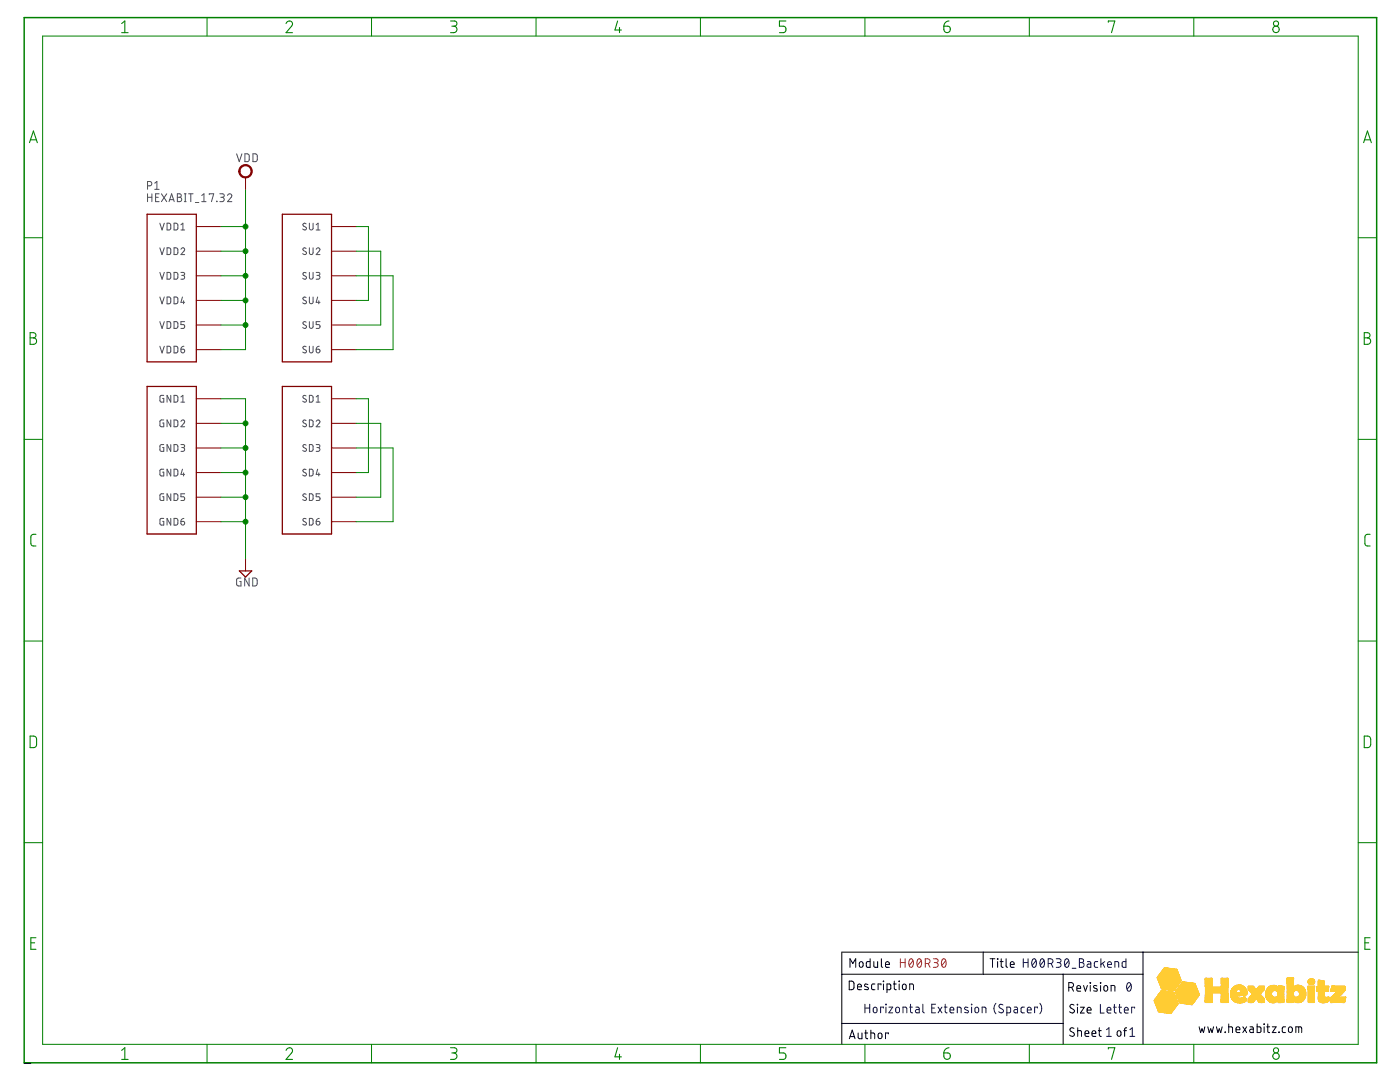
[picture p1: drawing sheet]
<svg xmlns="http://www.w3.org/2000/svg" width="279mm" height="216mm" viewBox="0 0 279 216" stroke-linecap="round" stroke-linejoin="round" font-family="sans-serif">
<g fill="none" stroke="#505050" stroke-width=".2">
<path d="M29.4 37.1h.5a.43 .43 0 0 0 .4-.4 .43 .43 0 0 0-.4-.5h-.5v1.6M29.4 38.7v1.5M29.4 39.4h.9M30.3 38.7v1.5M30.9 36.6l.4-.4v1.6M30.9 37.8h.8M31.1 39.4h.5M31.7 38.7h-.6v1.5h.6M32.2 38.7l1.1 1.5M33.3 38.7l-1.1 1.5M33.9 39.8h.7M35.4 38.7l.7 .1v.4l-.3 .2a.43 .43 0 0 1 .5 .4 .43 .43 0 0 1-.5 .4h-.4z"/>
<path d="M35.4 39.4h.4M36.8 38.7h.3M37 38.7v1.5M37.6 38.7h.9M38.1 38.7v1.5M40.3 39l.4-.3v1.5M41.8 38.8v-.1h.9l-.5 1.5M43.9 38.7h.7l.1 .2-.1 .4-.5 .1M44.3 39.4a.43 .43 0 0 1 .4 .4 .43 .43 0 0 1-.4 .4h-.4M45.4 39a.43 .43 0 0 1 .6-.3 .43 .43 0 0 1 .1 .7l-.7 .8h.9M47.2 30.7l.6 1.6 .5-1.6M48.9 30.7h.6l.2 .3v1l-.2 .2-.6 .1z"/>
<path d="M50.5 30.7h.6l.2 .3v1l-.2 .2-.6 .1zM31.9 44.5l.4 1.4 .5-1.4M31.9 49.4l.4 1.4 .5-1.4M31.9 54.4l.4 1.3 .5-1.3M31.9 59.3l.4 1.3 .5-1.3M33.3 44.5h.4l.4 .3v.9l-.3 .2h-.5zM33.3 49.4h.4l.4 .3v.9l-.3 .2h-.5zM33.3 54.4h.5l.3 .2v.9l-.3 .2h-.5zM33.3 59.3h.5l.3 .2v.9l-.3 .2h-.5zM33.7 40.2l.5-1.5 .6 1.5M34.7 44.5l.6 .1 .2 .2v.9l-.2 .2h-.6zM34.7 49.4l.6 .1 .2 .2v.9l-.2 .2h-.6z"/>
<path d="M34.7 54.4h.6l.2 .2v.9l-.2 .2h-.6zM34.7 59.3h.6l.2 .2v.9l-.2 .2h-.6zM36.1 49.7a.37 .37 0 0 1 .5-.2 .37 .37 0 0 1 .1 .6l-.6 .7h.8M36.1 54.4h.5l.3 .2-.2 .3h-.4M36.1 45.9h.8M36.1 44.9l.4-.4v1.4M36.4 59.3l-.3 1h.8M36.5 54.9a.38 .38 0 0 1 .4 .4 .38 .38 0 0 1-.4 .4h-.4M36.8 40.2h.3M39 40.4h.7M40.3 40.2h.8M43.2 40.2h.1z"/>
<path d="M61.1 44.7l-.4-.2-.2 .4 .5 .4a.34 .34 0 0 1 0 .5 .34 .34 0 0 1-.5 0l-.1-.1M61.1 49.6l-.5-.1-.1 .2 .1 .3 .4 .2a.35 .35 0 0 1 0 .5 .35 .35 0 0 1-.5 0l-.1-.1M61.1 54.5l-.5-.1-.1 .3 .1 .2 .4 .2a.35 .35 0 0 1 0 .5 .35 .35 0 0 1-.5 0l-.1-.1M61.1 59.4l-.5-.1-.1 .3 .1 .2 .4 .2a.35 .35 0 0 1 0 .6 .35 .35 0 0 1-.5-.1l-.1-.1M61.7 44.5v1a.37 .37 0 0 0 .4 .4 .37 .37 0 0 0 .4-.4v-1M61.7 49.4v1a.37 .37 0 0 0 .4 .4 .37 .37 0 0 0 .4-.4v-1M61.7 54.4v.9a.37 .37 0 0 0 .4 .4 .37 .37 0 0 0 .4-.4v-.9M61.7 59.3v.9a.37 .37 0 0 0 .4 .4 .37 .37 0 0 0 .4-.4v-.9M63.1 49.7a.37 .37 0 0 1 .5-.2 .37 .37 0 0 1 .1 .6l-.6 .7h.8M63.1 54.4h.6l.1 .2-.1 .3h-.5M63.1 45.9h.8M63.1 44.9l.4-.4v1.4"/>
<path d="M63.4 59.3l-.3 1h.8M63.5 54.9a.38 .38 0 0 1 .4 .4 .38 .38 0 0 1-.4 .4h-.4M31.9 64.2l.4 1.3 .5-1.3M31.9 69.1l.4 1.3 .5-1.3M32.7 78.9l-.7 .1-.1 .9 .2 .3h.6v-.7h-.3M33.3 64.2h.5l.3 .2v.9l-.3 .2h-.5zM33.3 69.1h.5l.3 .2v.9l-.3 .2h-.5zM34.1 78.9v1.3l-.8-1.3v1.3M34.7 64.2h.6l.2 .2v.9l-.2 .2h-.6zM34.7 69.1h.6l.2 .2v.9l-.2 .2h-.6zM34.7 78.9h.6l.2 .2v.9l-.2 .2h-.6zM36.1 69.7h.5a.37 .37 0 0 1 .3 .4 .37 .37 0 0 1-.4 .3 .37 .37 0 0 1-.4-.3z"/>
<path d="M36.1 79.2l.4-.3v1.3M36.6 60v.6M36.7 69.1l-.5 .2-.1 .4M36.9 64.2h-.8v.6h.5a.39 .39 0 0 1 .3 .4 .39 .39 0 0 1-.3 .3h-.5M61.1 64.3l-.5-.1-.1 .3 .5 .5a.37 .37 0 0 1 0 .5 .37 .37 0 0 1-.6-.2M61.1 69.2l-.5-.1-.1 .3 .5 .5a.34 .34 0 0 1 0 .5 .34 .34 0 0 1-.5-.1h-.1M61.1 79l-.5-.1-.1 .3 .5 .5a.34 .34 0 0 1 0 .5 .34 .34 0 0 1-.5 0l-.1-.1M61.7 64.2v1a.37 .37 0 0 0 .4 .3 .37 .37 0 0 0 .4-.3v-1M61.7 69.1v1a.37 .37 0 0 0 .4 .3 .37 .37 0 0 0 .4-.3v-1M61.7 78.9h.6l.2 .2v.9l-.2 .2h-.6zM63.1 69.7h.4a.37 .37 0 0 1 .3 .4 .37 .37 0 0 1-.3 .3 .37 .37 0 0 1-.4-.3zM63.1 79.2l.4-.3v1.3"/>
<path d="M63.6 60v.6M63.7 69.1l-.3 .1-.3 .5M63.9 64.2h-.8v.6h.4a.39 .39 0 0 1 .4 .4 .39 .39 0 0 1-.4 .3h-.4M32.7 83.8l-.7 .1-.1 1 .2 .2 .6 .1v-.8h-.3M32.7 88.7l-.7 .2-.1 .9 .2 .2 .6 .1v-.8h-.3M32.7 93.6l-.7 .2-.1 .9 .2 .3h.6v-.8h-.3M32.7 98.5l-.7 .2-.1 .9 .2 .2 .6 .1v-.8h-.3M34.1 83.8v1.4l-.8-1.4v1.4M34.1 88.7v1.4l-.8-1.4v1.4M34.1 93.6v1.4l-.8-1.4v1.4M34.1 98.5v1.4l-.8-1.4v1.4M34.7 83.8h.6l.2 .2v.9l-.2 .2-.6 .1z"/>
<path d="M34.7 88.7h.6l.2 .2v.9l-.2 .2-.6 .1zM34.7 93.6h.6l.2 .3v.8l-.2 .2-.6 .1zM34.7 98.5l.6 .1 .2 .2v.9l-.2 .1-.6 .1zM36.1 84.1a.37 .37 0 0 1 .5-.3 .37 .37 0 0 1 .1 .6l-.6 .8h.8M36.1 88.7h.6l.2 .2-.2 .4h-.4M36.1 80.2h.8M36.4 93.6l-.3 1.1h.8M36.5 89.3a.38 .38 0 0 1 .4 .4 .38 .38 0 0 1-.4 .4h-.4M36.6 94.4v.6M36.9 98.5h-.8v.6h.5a.38 .38 0 0 1 .3 .4 .38 .38 0 0 1-.3 .4h-.5M61.1 83.9l-.5-.1-.1 .3 .1 .3 .4 .2a.35 .35 0 0 1 0 .5 .35 .35 0 0 1-.5 0l-.1-.1M61.1 88.8l-.5-.1-.1 .3 .1 .3 .4 .2a.35 .35 0 0 1 0 .5 .35 .35 0 0 1-.5 0l-.1-.1"/>
<path d="M61.1 93.7l-.5-.1-.1 .3 .5 .5a.37 .37 0 0 1 0 .6 .37 .37 0 0 1-.6-.2M61.1 98.6h-.5l-.1 .2 .5 .5a.34 .34 0 0 1 0 .5 .34 .34 0 0 1-.5 0l-.1-.1M61.7 83.8h.6l.2 .2v.9l-.2 .2-.6 .1zM61.7 88.7h.6l.2 .2v.9l-.2 .2-.6 .1zM61.7 93.6h.6l.2 .3v.8l-.2 .2-.6 .1zM61.7 98.5l.6 .1 .2 .2v.9l-.2 .1-.6 .1zM63.1 84.1a.37 .37 0 0 1 .5-.3 .37 .37 0 0 1 .1 .6l-.6 .8h.8M63.1 88.7h.6l.1 .2-.1 .4h-.5M63.1 80.2h.8M63.4 93.6l-.3 1.1h.8M63.5 89.3a.38 .38 0 0 1 .4 .4 .38 .38 0 0 1-.4 .4h-.4M63.6 94.4v.6"/>
<path d="M63.9 98.5h-.8v.6h.4a.37 .37 0 0 1 .4 .4 .37 .37 0 0 1-.4 .4h-.4M32.7 103.4l-.6 .1-.1 .1-.1 .9 .2 .3h.6v-.8h-.3M34.1 103.4v1.4l-.8-1.4v1.4M34.7 103.4l.6 .1 .2 .2v.8l-.2 .3h-.6zM36.1 104h.5a.37 .37 0 0 1 .3 .4 .37 .37 0 0 1-.4 .4 .37 .37 0 0 1-.4-.4zM36.7 103.4l-.5 .3-.1 .3M48.1 115.3h-.5l-.4 .3v1l.2 .3h.7v-.9h-.3M49.7 115.3v1.6l-.9-1.6v1.6M50.4 115.3l.7 .1 .2 .2v.9l-.2 .4h-.7zM61.1 103.5h-.5l-.1 .2 .5 .5a.34 .34 0 0 1 0 .5 .34 .34 0 0 1-.5 0l-.1-.1M61.7 103.4l.6 .1 .2 .2v.8l-.2 .3h-.6zM63.1 104h.4a.37 .37 0 0 1 .3 .4 .37 .37 0 0 1-.3 .4 .37 .37 0 0 1-.4-.4z"/>
<path d="M63.7 103.4l-.3 .1-.3 .5"/>
</g>
<path d="M29.4 42.8h9.8v29.4h-9.8zM56.3 42.8h9.9v29.4h-9.9zM29.4 77.1h9.8v29.5h-9.8zM56.3 77.1h9.9v29.5h-9.9zM47.8 113.9h2.4l-1.2 1.2z" fill="none" stroke="#800000" stroke-width=".25"/>
<g fill="none" stroke="#800000" stroke-width=".2">
<path d="M49 35.4v2.5M39.2 45.2h4.9M39.2 50.1h4.9M39.2 55h4.9M39.2 59.9h4.9M66.2 45.2h4.9M66.2 50.1h4.9M66.2 55h4.9M66.2 59.9h4.9M39.2 64.9h4.9M39.2 69.8h4.9M39.2 79.6h4.9"/>
<path d="M66.2 64.9h4.9M66.2 69.8h4.9M66.2 79.6h4.9M39.2 84.5h4.9M39.2 89.4h4.9M39.2 94.3h4.9M39.2 99.2h4.9M66.2 84.5h4.9M66.2 89.4h4.9M66.2 94.3h4.9M66.2 99.2h4.9M39.2 104.1h4.9"/>
<path d="M49 111.5v2.4M66.2 104.1h4.9"/>
</g>
<path d="M48 33.3a1.35 1.35 0 0 1 2.1 .2 1.35 1.35 0 0 1-.7 2 1.35 1.35 0 0 1-1.8-1.3h.3a1.1 1.1 0 0 1 1.6-.9 1.1 1.1 0 0 1 .2 1.8 1.1 1.1 0 0 1-1.8-.6v-.3h-.3z" fill-rule="evenodd" fill="#800000" stroke="#800000" stroke-width=".2"/>
<path d="M4.8 3.5h269.9v208.6h-269.9z" fill="none" stroke="#008000" stroke-width=".3"/>
<g fill="none" stroke="#008000" stroke-width=".2">
<path d="M8.5 7.2h262.6v201.2h-262.6zM41.3 3.5v3.7M74.1 3.5v3.7M107 3.5v3.7M139.8 3.5v3.7M172.6 3.5v3.7M205.4 3.5v3.7M238.3 3.5v3.7M49 37.9v31.9h-4.9M4.8 47.4h3.7M44.1 45.2h4.9M44.1 50.1h4.9"/>
<path d="M44.1 55h4.9M44.1 59.9h4.9M71.1 45.2h2.4v14.7h-2.4M71.1 50.1h4.9v14.8h-4.9M71.1 55h7.3v14.8h-7.3M271.1 47.4h3.6M44.1 79.6h4.9v31.9M44.1 64.9h4.9M71.1 79.6h2.4v14.7h-2.4M4.8 87.7h3.7M44.1 84.5h4.9M44.1 89.4h4.9"/>
<path d="M44.1 94.3h4.9M44.1 99.2h4.9M71.1 84.5h4.9v14.7h-4.9M71.1 89.4h7.3v14.7h-7.3M271.1 87.7h3.6M44.1 104.1h4.9M4.8 127.9h3.7M271.1 127.9h3.6M4.8 168.1h3.7M271.1 168.1h3.6M41.3 208.4v3.7M74.1 208.4v3.7"/>
<path d="M107 208.4v3.7M139.8 208.4v3.7M172.6 208.4v3.7M205.4 208.4v3.7M238.3 208.4v3.7"/>
</g>
<g fill="none" stroke="#008000" stroke-width=".21">
<path d="M24.3 4.7l.6-.5v2.3M24.3 6.5h1.3M57.1 4.7a.64 .64 0 0 1 .9-.5 .64 .64 0 0 1 .2 1l-1.1 1.3h1.3M89.9 4.2h.8a.52 .52 0 0 1 .5 .5 .52 .52 0 0 1-.5 .5h-.5M90.6 5.2a.65 .65 0 0 1 .6 .7 .65 .65 0 0 1-.6 .6h-.7M123.3 4.2l-.6 1.8h1.3M123.6 5.5v1M156.8 4.2h-1.2v1h.7a.66 .66 0 0 1 .6 .7 .66 .66 0 0 1-.6 .6h-.7M188.4 5.2h.7a.65 .65 0 0 1 .6 .8 .65 .65 0 0 1-.7 .5 .65 .65 0 0 1-.6-.6zM189.4 4.2l-.7 .3-.3 .7M221.2 4.4v-.2h1.3l-.7 2.3M5.9 28.5l.8-2.4 .8 2.4"/>
<path d="M6.1 27.9h1.1M272.1 28.5l.8-2.4 .8 2.4M272.3 27.9h1.2M6 66.4h.7a.52 .52 0 0 1 .5 .5 .52 .52 0 0 1-.5 .5 .65 .65 0 0 1 .6 .7 .65 .65 0 0 1-.6 .6h-.7zM6 67.4h.7M272.3 66.4h.6a.52 .52 0 0 1 .5 .5 .52 .52 0 0 1-.5 .5 .65 .65 0 0 1 .7 .7 .65 .65 0 0 1-.7 .6h-.6zM272.3 67.4h.6M7.2 106.6l-.7 .1-.3 .4v1.6l.3 .2h.7M273.4 106.6l-.7 .1-.3 .4 .1 1.6 .3 .2h.6M6 146.9h.9l.4 .4v1.4l-.4 .5h-.9zM272.3 146.9h.8l.4 .4 .1 1.2-.2 .4-.3 .3h-.8zM6.2 188.1h.7"/>
<path d="M7.2 187.1h-1v2.3h1M272.4 188.1h.8M273.4 187.1h-1v2.3h1M24.3 209.6l.6-.5v2.3M24.3 211.4h1.3M57.1 209.6a.64 .64 0 0 1 .9-.5 .64 .64 0 0 1 .2 1l-1.1 1.3h1.3M89.9 209.1h.8a.52 .52 0 0 1 .5 .5 .52 .52 0 0 1-.5 .5h-.5M90.6 210.1a.65 .65 0 0 1 .6 .6 .65 .65 0 0 1-.6 .7h-.7M123.3 209.1l-.6 1.8h1.3M123.6 210.4v1M156.8 209.1h-1.2v1h.7a.66 .66 0 0 1 .6 .6 .66 .66 0 0 1-.6 .7h-.7M188.4 210.1h.7a.65 .65 0 0 1 .6 .7 .65 .65 0 0 1-.7 .6 .65 .65 0 0 1-.6-.7z"/>
<path d="M189.4 209.1l-.7 .3-.3 .7M221.2 209.3v-.2h1.3l-.7 2.3"/>
<circle cx="254.6" cy="5.9" r=".64"/>
<circle cx="254.7" cy="4.7" r=".51"/>
<circle cx="254.6" cy="209.6" r=".52"/>
<circle cx="254.6" cy="210.7" r=".64"/>
</g>
<g fill="#008000" stroke="#008000" stroke-width=".2">
<circle cx="49" cy="45.2" r=".49"/>
<circle cx="49" cy="50.1" r=".49"/>
<circle cx="49" cy="55" r=".49"/>
<circle cx="49" cy="59.9" r=".49"/>
<circle cx="49" cy="64.9" r=".49"/>
<circle cx="49" cy="84.5" r=".49"/>
<circle cx="49" cy="89.4" r=".49"/>
<circle cx="49" cy="94.3" r=".49"/>
<circle cx="49" cy="99.2" r=".49"/>
<circle cx="49" cy="104.1" r=".49"/>
</g>
<g fill="none" stroke="#000" stroke-width=".2">
<path d="M168 194.4h60.1M169.5 195.8h.6l.3 .3v1.1l-.3 .3h-.6zM169.6 193v-1.7l.6 1 .6-1v1.7M171.1 196.9h.8a.4 .4 0 0 0-.3-.5 .4 .4 0 0 0-.5 .3l.1 .7 .7 .1M171.6 192l.3-.1 .2 .1 .2 .6a.38 .38 0 0 1-.4 .4 .38 .38 0 0 1-.4-.4zM173.2 196.4h-.5l-.2 .3 .7 .4 .1 .3h-.8M173.7 191.3v1.7h-.6l-.2-.3v-.6l.2-.2h.6M174.4 191.9v.9l.3 .2h.5v-1.1M174.6 196.3l-.5 .1-.2 .2 .1 .8 .6 .1M175.8 196.5v-.2h-.6v1.2M175.9 191.3v1.4l.3 .3M176.3 195.8l.1 .1z"/>
<path d="M176.3 196.3v1.2M176.7 192.4h.8a.4 .4 0 0 0-.3-.5 .4 .4 0 0 0-.5 .4l.1 .6 .7 .1M177 197.5h.6l.2-.2-.1-.9-.7-.1v1.8M178.3 196.3h.6M178.5 195.8v1.5l.4 .2M179.4 195.8l.1 .1zM179.5 196.3v1.2M180.2 196.5l.3-.2 .2 .2 .1 .6a.38 .38 0 0 1-.3 .4 .38 .38 0 0 1-.4-.4zM181.5 197.5v-1.2l.8 .2v1M196.2 190v4.4M197.6 191.3h.9M198.1 191.3v1.7"/>
<path d="M199.1 191.3l.1 .1zM199.1 191.9v1.1M199.6 191.9h.6M199.8 191.3v1.5l.4 .2M200.8 191.3v1.4l.3 .3M201.6 192.4h.8a.4 .4 0 0 0-.3-.5 .4 .4 0 0 0-.5 .4l.1 .6 .7 .1M212.2 194.4v14M213.3 197h.5a.48 .48 0 0 0 .5-.5 .48 .48 0 0 0-.5-.4h-.5v1.7M213.9 197l.3 .8M214.9 197.2h.8a.4 .4 0 0 0-.3-.5 .4 .4 0 0 0-.5 .3l.1 .7 .7 .1M216.2 196.6l.4 1.2 .4-1.2M217.6 196.1l.1 .1z"/>
<path d="M217.6 196.6v1.2M218.9 196.7l-.4-.1-.3 .2 .1 .3 .6 .3 .1 .3h-.8M219.6 196.1l.1 .1zM219.6 196.6v1.2M220.4 196.8l.3-.2 .2 .2 .2 .6a.38 .38 0 0 1-.4 .4 .38 .38 0 0 1-.4-.4zM221.7 197.8v-1.2l.8 .2v1M228.1 190v18.4M271.1 190h-103.1v18.4M168 204.2h44.2M169.5 207.3l.6-1.8 .5 1.8M169.7 206.8h.8M171.3 206.1v1l.2 .2h.5v-1.2"/>
<path d="M172.6 206.1h.6M172.8 205.5v1.6l.4 .2M173.8 206.1l.7 .1 .1 1.1M173.8 205.5v1.8M175.4 206.2l.2-.1 .3 .1 .1 .7a.39 .39 0 0 1-.4 .4 .39 .39 0 0 1-.4-.4zM177.3 206.3v-.2h-.6v1.2M214.3 200.6a.43 .43 0 0 0-.6-.1 .43 .43 0 0 0 0 .6l.5 .3a.43 .43 0 0 1 .1 .7 .43 .43 0 0 1-.7-.1l-.1-.1M214.3 205.2a.43 .43 0 0 0-.6-.1 .43 .43 0 0 0 0 .7l.5 .3a.43 .43 0 0 1 .1 .6 .43 .43 0 0 1-.7 0l-.1-.2M215 200.4l.1 .1zM215 201v1.1M215.1 205.7l.7 .1v1M215.1 205.1v1.7"/>
<path d="M215.6 201h.8l-.8 1.1h.8M216.5 206.2h.8a.4 .4 0 0 0-.3-.5 .4 .4 0 0 0-.5 .3l.1 .7 .7 .1M217 201.5h.7a.41 .41 0 0 0-.2-.5 .41 .41 0 0 0-.5 .4v.7h.7M217.9 206.2h.8a.4 .4 0 0 0-.3-.5 .4 .4 0 0 0-.5 .3l.1 .7 .7 .1M219.2 205.7h.6M219.4 205.1v1.5l.4 .2M223.1 205.8l.2-.1 .3 .1 .1 .6a.38 .38 0 0 1-.4 .4 .38 .38 0 0 1-.4-.4zM224.3 205.7h.5M224.8 205.1l-.3 .2v1.5M239.3 204.9l.3 1.1 .3-.7 .3 .7 .3-1.1M241 204.9l.3 1.1 .3-.7 .3 .7 .3-1.1M242.8 204.9l.3 1.1 .2-.7 .3 .7 .3-1.1"/>
<path d="M244.5 205.9l.1 .1zM245.2 204.9l.8 .1v1M245.2 204.3v1.7M246.7 205.5h.7a.4 .4 0 0 0-.2-.6 .4 .4 0 0 0-.5 .4l.1 .7h.6M248 204.9l.8 1.1M248.8 204.9l-.8 1.1M249.5 204.9h.5l.1 .3v.8h-.5l-.2-.2v-.3l.7-.1M250.9 204.3v1.7h.6l.2-.3-.1-.6-.1-.2h-.6M252.2 204.3l.1 .1zM252.3 204.9v1.1M252.8 204.9h.6M253 204.3v1.5l.4 .2"/>
<path d="M253.9 204.9h.8l-.8 1.1h.8M255.2 205.9l.1 .1zM256.6 204.9h-.5l-.2 .3 .1 .8h.6M257.3 205l.2-.1 .3 .1 .1 .7a.39 .39 0 0 1-.4 .3 .39 .39 0 0 1-.4-.3zM258.6 206v-1.1l1.1 .1 .1 1M259.2 204.9v1.1"/>
</g>
<g fill="none" stroke="#000080" stroke-width=".2">
<path d="M204.2 191.3v1.7M204.2 192.1h1M205.2 191.3v1.7M206.1 191.4l.3-.1a1.02 1.02 0 0 1 0 1.7 1.05 1.05 0 0 1-.3-1.6zM206.8 191.7l-.8 .9M207.7 191.4l.3-.1a1 1 0 0 1 0 1.7 1.09 1.09 0 0 1-.3-1.6zM208.4 191.7l-.8 .9M209.2 192.3h.5a.48 .48 0 0 0 .5-.5 .48 .48 0 0 0-.5-.5h-.5v1.7M209.8 192.3l.3 .7M210.8 191.3h.6a.38 .38 0 0 1 .4 .4 .38 .38 0 0 1-.4 .4h-.4M211.3 192.1a.48 .48 0 0 1 .5 .4 .48 .48 0 0 1-.5 .5h-.5M212.6 191.4l.3-.1a1 1 0 0 1 0 1.7 1.05 1.05 0 0 1-.3-1.6z"/>
<path d="M213.3 191.7l-.8 .9M214 193.2h.7M215.4 191.3h.5a.38 .38 0 0 1 .4 .4 .38 .38 0 0 1-.4 .4 .48 .48 0 0 1 .5 .4 .48 .48 0 0 1-.5 .5h-.5zM215.4 192.1h.5M217 191.9h.5l.2 .2v.9l-.7-.1-.1-.3 .2-.2h.6M219.1 191.9h-.5l-.2 .3 .1 .7 .6 .1M219.7 191.3v1.7M220 192.2l.5 .8M220.5 191.9l-.8 .5M221 192.4h.8a.4 .4 0 0 0-.3-.5 .4 .4 0 0 0-.5 .4l.1 .6 .7 .1M222.5 193v-1.1l.7 .1 .1 1M224.7 191.3v1.7h-.6l-.2-.3 .1-.6 .1-.2h.6"/>
<path d="M225 196.2l.3-.1a1.02 1.02 0 0 1 0 1.7 1.07 1.07 0 0 1-.3-1.6zM225.7 196.4l-.8 1M172.6 200.4v1.7M172.6 201.1h1M173.6 200.4v1.7M174.4 201.1l.2-.1 .3 .1 .1 .6a.38 .38 0 0 1-.4 .4 .38 .38 0 0 1-.3-.4zM176.3 201.1v-.1h-.6v1.1M176.8 200.4l.1 .1zM176.8 201v1.1M177.4 201h.8l-.8 1.1h.8M178.9 201.1l.2-.1 .3 .1 .1 .6a.38 .38 0 0 1-.4 .4 .38 .38 0 0 1-.3-.4zM180.2 202.1v-1.1l.7 .1 .1 1"/>
<path d="M181.5 201h.6M181.7 200.4v1.5l.4 .2M182.8 201h.5l.2 .3v.8h-.6l-.2-.3 .1-.2 .7-.2M184.2 200.4v1.4l.3 .3M185.9 201.1h.6M186.7 200.4h-.8v1.7h.8M187.2 201l.8 1.1M188 201l-.8 1.1M188.4 201h.6M188.6 200.4l.1 1.5 .3 .2M189.6 201.5h.8a.4 .4 0 0 0-.3-.5 .4 .4 0 0 0-.5 .3l.1 .7 .7 .1M191.1 202.1v-1.1l.7 .1v1"/>
<path d="M193.2 201.1l-.5-.1-.2 .2 .1 .2 .6 .3v.3h-.7M193.9 200.4l.1 .1zM193.9 201v1.1M194.7 201.1l.2-.1 .3 .1 .1 .6a.38 .38 0 0 1-.4 .4 .38 .38 0 0 1-.3-.4zM196 202.1v-1.1l.7 .1 .1 1M198.8 200.2a1.57 1.57 0 0 0 0 2.1M200.2 200.5a.43 .43 0 0 0-.7-.1 .43 .43 0 0 0 .1 .7l.5 .3a.43 .43 0 0 1 0 .7 .43 .43 0 0 1-.6-.1l-.2-.1M200.9 202.1h.6l.2-.2v-.6l-.2-.3h-.6v1.7M202.4 201h.5l.2 .3v.8h-.6l-.2-.3 .1-.2 .7-.2M204.4 201h-.4l-.2 .3 .1 .7 .5 .1M205 201.5h.8a.4 .4 0 0 0-.3-.5 .4 .4 0 0 0-.5 .3l.1 .7 .7 .1M207.1 201.1v-.1h-.6v1.1"/>
<path d="M207.5 200.2a1.63 1.63 0 0 1 0 2.1M219.6 200.4v1.7h.8M220.8 205.5l.5-.4v1.7M220.8 206.8h1M220.9 201.5h.8a.4 .4 0 0 0-.3-.5 .4 .4 0 0 0-.5 .4l.1 .7h.7M222.2 201h.6M222.4 200.4v1.6l.4 .1M223.2 201h.6M223.4 200.4l.1 1.6 .3 .1M224.4 201.5h.7a.4 .4 0 0 0-.2-.5 .4 .4 0 0 0-.5 .4l.1 .7h.6M225.5 206.8h1M225.5 205.5l.5-.4v1.7"/>
<path d="M226.4 201.2v-.2h-.6v1.1"/>
</g>
<g fill="none" stroke="#d62525" stroke-width=".2">
<path d="M179.7 191.3v1.7M179.7 192.1h.9M180.6 191.3v1.7M181.6 191.4l.2-.1a1.02 1.02 0 0 1 0 1.7 1.07 1.07 0 0 1-.2-1.6zM182.2 191.7l-.7 .9M183.2 191.4l.3-.1a1 1 0 0 1 0 1.7 1.05 1.05 0 0 1-.3-1.6zM183.8 191.7l-.7 .9M184.7 192.3h.4a.48 .48 0 0 0 .5-.5 .48 .48 0 0 0-.5-.5h-.4v1.7M185.2 192.3l.4 .7M186.3 191.3h.5a.38 .38 0 0 1 .4 .4 .38 .38 0 0 1-.4 .4h-.3M186.7 192.1a.48 .48 0 0 1 .5 .4 .48 .48 0 0 1-.5 .5h-.4M188.1 191.4l.3-.1a1.02 1.02 0 0 1 0 1.7 1.05 1.05 0 0 1-.3-1.6z"/>
<path d="M188.7 191.7l-.7 .9"/>
</g>
<g fill="#fc3" stroke="#fc3" stroke-width=".2">
<path d="M233.4 202.2h.3z"/>
<path d="M233.3 202.2h.4z"/>
<path d="M233.1 202.1l.6 .1z"/>
<path d="M232.9 202.1l.8 .1z"/>
<path d="M232.7 202.1h1.1z"/>
<path d="M232.5 202.1h1.3z"/>
<path d="M232.3 202l1.5 .1z"/>
<path d="M232.1 202l1.7 .1z"/>
<path d="M232 202h1.9z"/>
<path d="M231.8 202h2z"/>
<path d="M231.6 201.9l2.3 .1z"/>
<path d="M231.4 201.9l2.5 .1z"/>
<path d="M231.2 201.9h2.7z"/>
<path d="M231.2 201.8l2.8 .1z"/>
<path d="M231.2 201.8h2.8z"/>
<path d="M231.2 201.7l2.8 .1z"/>
<path d="M231.2 201.7h2.9z"/>
<path d="M231.1 201.7h3z"/>
<path d="M231.1 201.6l3 .1z"/>
<path d="M231.1 201.6h3z"/>
<path d="M231.1 201.5l3.1 .1z"/>
<path d="M231.1 201.5h3.1z"/>
<path d="M231.1 201.4l3.1 .1z"/>
<path d="M231 201.4l3.3 .1z"/>
<path d="M231 201.4h3.3z"/>
<path d="M231 201.3l3.4 .1z"/>
<path d="M231 201.3h3.4z"/>
<path d="M230.9 201.2l3.5 .1z"/>
<path d="M231 201.2h3.4z"/>
<path d="M230.9 201.1l3.6 .1z"/>
<path d="M230.9 201.1h3.6z"/>
<path d="M230.9 201l3.7 .1z"/>
<path d="M230.9 201h3.7z"/>
<path d="M230.8 201h3.8z"/>
<path d="M230.9 200.9l3.7 .1z"/>
<path d="M230.8 200.9l3.8 .1z"/>
<path d="M230.8 200.9h3.9z"/>
<path d="M230.8 200.8l3.9 .1z"/>
<path d="M230.8 200.8h3.9z"/>
<path d="M230.8 200.8h4z"/>
<path d="M230.8 200.7l4 .1z"/>
<path d="M230.8 200.7h4z"/>
<path d="M230.7 200.7h4.1z"/>
<path d="M230.7 200.6l4.1 .1z"/>
<path d="M230.7 200.6l4.2 .1z"/>
<path d="M230.7 200.6h4.2z"/>
<path d="M230.7 200.5l4.2 .1z"/>
<path d="M230.7 200.5h4.2z"/>
<path d="M230.7 200.5h4.3z"/>
<path d="M230.7 200.4l4.3 .1z"/>
<path d="M237.8 200.4l.1 .1z"/>
<path d="M230.6 200.4l4.4 .1z"/>
<path d="M237.6 200.4l.3 .1z"/>
<path d="M230.6 200.4h4.4z"/>
<path d="M237.4 200.4h.6z"/>
<path d="M230.7 200.4h4.4z"/>
<path d="M237.3 200.4h.7z"/>
<path d="M230.6 200.3l4.5 .1z"/>
<path d="M237.1 200.3l.9 .1z"/>
<path d="M236.9 200.3l1.1 .1z"/>
<path d="M230.6 200.3h4.5z"/>
<path d="M236.7 200.3h1.3z"/>
<path d="M236.5 200.3h1.6z"/>
<path d="M230.6 200.2l4.5 .1z"/>
<path d="M236.3 200.2l1.8 .1z"/>
<path d="M236.1 200.2l2 .1z"/>
<path d="M230.6 200.2h4.5z"/>
<path d="M235.9 200.2h2.2z"/>
<path d="M230.5 200.2h4.6z"/>
<path d="M235.8 200.2h2.3z"/>
<path d="M235.6 200.2h2.5z"/>
<path d="M230.5 200.1l4.6 .1z"/>
<path d="M235.4 200.1l2.7 .1z"/>
<path d="M230.5 200.1h4.6z"/>
<path d="M235.5 200.1h2.7z"/>
<path d="M247.3 200.1h.2z"/>
<path d="M235.4 200.1h2.8z"/>
<path d="M247 200.1h.8z"/>
<path d="M254 200.1h.2z"/>
<path d="M230.5 200l4.6 .1z"/>
<path d="M235.4 200l2.8 .1z"/>
<path d="M246.9 200l1 .1z"/>
<path d="M253.8 200l.5 .1z"/>
<path d="M263.8 200l.6 .1z"/>
<path d="M246.8 200l1.3 .1z"/>
<path d="M249.5 200l.3 .1z"/>
<path d="M251.6 200l.3 .1z"/>
<path d="M253.7 200l.7 .1z"/>
<path d="M255.1 200l.6 .1z"/>
<path d="M258.8 200l.5 .1z"/>
<path d="M263.7 200l.8 .1z"/>
<path d="M265.6 200l.2 .1z"/>
<path d="M267.9 200l.4 .1z"/>
<path d="M230.5 200h4.5z"/>
<path d="M235.4 200h2.8z"/>
<path d="M240.6 200h1.2z"/>
<path d="M243.8 200h1.2z"/>
<path d="M246.8 200h1.4z"/>
<path d="M249.2 200h.8z"/>
<path d="M251.4 200h.8z"/>
<path d="M253.6 200h.9z"/>
<path d="M255.1 200h1z"/>
<path d="M256.9 200h1.1z"/>
<path d="M258.7 200h.7z"/>
<path d="M261.2 200h1z"/>
<path d="M263.6 200h1z"/>
<path d="M265.6 200h.5z"/>
<path d="M267.7 200h.6z"/>
<path d="M235.4 200h2.9z"/>
<path d="M240.6 200h1.3z"/>
<path d="M243.7 200h1.4z"/>
<path d="M246.7 200h1.5z"/>
<path d="M249.2 200h.9z"/>
<path d="M251.3 200h1z"/>
<path d="M255.1 200h1.1z"/>
<path d="M258.6 200h.9z"/>
<path d="M261.1 200h1.2z"/>
<path d="M263.5 200h1.2z"/>
<path d="M265.6 200h2.8z"/>
<path d="M240.5 200h1.4z"/>
<path d="M246.6 200h1.7z"/>
<path d="M253.5 200h1.1z"/>
<path d="M258.6 200h1z"/>
<path d="M263.5 200h1.3z"/>
<path d="M230.4 199.9l4.6 .1z"/>
<path d="M235.4 199.9l2.9 .1z"/>
<path d="M240.5 199.9l1.4 .1z"/>
<path d="M243.7 199.9l1.4 .1z"/>
<path d="M246.5 199.9l1.8 .1z"/>
<path d="M249.1 199.9l1 .1z"/>
<path d="M251.2 199.9l1.1 .1z"/>
<path d="M253.4 199.9l1.2 .1z"/>
<path d="M255.1 199.9l1.1 .1z"/>
<path d="M256.8 199.9l1.3 .1z"/>
<path d="M258.5 199.9l1.1 .1z"/>
<path d="M261.1 199.9l1.2 .1z"/>
<path d="M263.4 199.9l1.4 .1z"/>
<path d="M265.6 199.9l2.8 .1z"/>
<path d="M230.4 199.9h4.6z"/>
<path d="M235.4 199.9h2.9z"/>
<path d="M240.5 199.9h1.4z"/>
<path d="M243.7 199.9h1.4z"/>
<path d="M246.5 199.9h1.9z"/>
<path d="M249.1 199.9h1.1z"/>
<path d="M251.2 199.9h1.1z"/>
<path d="M253.4 199.9h1.3z"/>
<path d="M255.1 199.9h1.1z"/>
<path d="M256.8 199.9h1.3z"/>
<path d="M258.4 199.9h1.3z"/>
<path d="M261.1 199.9h1.2z"/>
<path d="M263.4 199.9h1.5z"/>
<path d="M265.6 199.9h2.8z"/>
<path d="M235.4 199.9h3z"/>
<path d="M263.3 199.9h1.6z"/>
<path d="M246.4 199.9h2.1z"/>
<path d="M253.3 199.9h1.4z"/>
<path d="M258.3 199.9h1.5z"/>
<path d="M263.3 199.9h1.7z"/>
<path d="M230.4 199.8l4.6 .1z"/>
<path d="M235.3 199.8l3.1 .1z"/>
<path d="M240.5 199.8l1.4 .1z"/>
<path d="M243.7 199.8l1.4 .1z"/>
<path d="M246.4 199.8l2.1 .1z"/>
<path d="M249.1 199.8l1.1 .1z"/>
<path d="M251.2 199.8l1.1 .1z"/>
<path d="M253.3 199.8l1.5 .1z"/>
<path d="M255.1 199.8l1.1 .1z"/>
<path d="M256.8 199.8l1.3 .1z"/>
<path d="M258.3 199.8l1.5 .1z"/>
<path d="M261.1 199.8l1.2 .1z"/>
<path d="M263.3 199.8l1.7 .1z"/>
<path d="M265.6 199.8l2.8 .1z"/>
<path d="M230.4 199.8l4.5 .1z"/>
<path d="M246.3 199.8l2.2 .1z"/>
<path d="M249.1 199.8l1.2 .1z"/>
<path d="M258.3 199.8l1.6 .1z"/>
<path d="M263.3 199.8l1.8 .1z"/>
<path d="M230.4 199.8h4.6z"/>
<path d="M235.3 199.8h3.1z"/>
<path d="M240.5 199.8h1.4z"/>
<path d="M243.7 199.8h1.4z"/>
<path d="M246.3 199.8h2.3z"/>
<path d="M249.1 199.8h1.2z"/>
<path d="M251.1 199.8h1.2z"/>
<path d="M253.2 199.8h1.6z"/>
<path d="M255.1 199.8h1.1z"/>
<path d="M256.9 199.8h1.2z"/>
<path d="M258.3 199.8h1.6z"/>
<path d="M261.1 199.8h1.2z"/>
<path d="M263.2 199.8h2z"/>
<path d="M265.6 199.8h2.8z"/>
<path d="M230.4 199.7l4.5 .1z"/>
<path d="M235.3 199.7l3.1 .1z"/>
<path d="M240.5 199.7l1.4 .1z"/>
<path d="M243.7 199.7l1.4 .1z"/>
<path d="M246.3 199.7l2.3 .1z"/>
<path d="M249.1 199.7l1.2 .1z"/>
<path d="M251.1 199.7l1.2 .1z"/>
<path d="M253.2 199.7l1.7 .1z"/>
<path d="M255.1 199.7l1.1 .1z"/>
<path d="M256.9 199.7l1.2 .1z"/>
<path d="M258.2 199.7l1.7 .1z"/>
<path d="M261.1 199.7l1.2 .1z"/>
<path d="M263.2 199.7l2 .1z"/>
<path d="M265.6 199.7l2.8 .1z"/>
<path d="M258.2 199.7l1.8 .1z"/>
<path d="M230.4 199.7h4.5z"/>
<path d="M235.3 199.7h3.2z"/>
<path d="M240.5 199.7h1.4z"/>
<path d="M243.7 199.7h1.4z"/>
<path d="M246.2 199.7h2.5z"/>
<path d="M249.1 199.7h1.2z"/>
<path d="M251.1 199.7h1.2z"/>
<path d="M253.1 199.7h1.8z"/>
<path d="M255.1 199.7h1.1z"/>
<path d="M256.9 199.7h3.1z"/>
<path d="M261.1 199.7h1.2z"/>
<path d="M263.2 199.7h2z"/>
<path d="M265.6 199.7h2.8z"/>
<path d="M230.3 199.7h4.6z"/>
<path d="M246.1 199.7h2.6z"/>
<path d="M251 199.7h1.3z"/>
<path d="M253.1 199.7h1.9z"/>
<path d="M255 199.7h1.2z"/>
<path d="M256.9 199.7h3.2z"/>
<path d="M230.4 199.6l4.5 .1z"/>
<path d="M235.2 199.6l3.3 .1z"/>
<path d="M240.5 199.6l1.4 .1z"/>
<path d="M243.7 199.6l1.4 .1z"/>
<path d="M246.1 199.6l2.7 .1z"/>
<path d="M249.1 199.6l1.3 .1z"/>
<path d="M251 199.6l1.3 .1z"/>
<path d="M253.1 199.6l3.1 .1z"/>
<path d="M256.9 199.6l3.2 .1z"/>
<path d="M261.1 199.6l1.2 .1z"/>
<path d="M263.2 199.6l2 .1z"/>
<path d="M265.6 199.6l2.8 .1z"/>
<path d="M230.4 199.6h4.5z"/>
<path d="M235.2 199.6h3.3z"/>
<path d="M240.5 199.6h1.4z"/>
<path d="M243.7 199.6h1.4z"/>
<path d="M246.1 199.6h2.7z"/>
<path d="M249.1 199.6h1.3z"/>
<path d="M251 199.6h1.3z"/>
<path d="M253 199.6h3.2z"/>
<path d="M256.9 199.6h3.2z"/>
<path d="M261.1 199.6h1.2z"/>
<path d="M263.1 199.6h2.1z"/>
<path d="M265.6 199.6h2.8z"/>
<path d="M235.2 199.6h3.4z"/>
<path d="M256.9 199.6h3.3z"/>
<path d="M230.4 199.5l4.4 .1z"/>
<path d="M235.2 199.5l3.4 .1z"/>
<path d="M240.5 199.5l1.4 .1z"/>
<path d="M243.7 199.5l1.4 .1z"/>
<path d="M246 199.5l2.8 .1z"/>
<path d="M249.1 199.5l1.3 .1z"/>
<path d="M251 199.5l1.3 .1z"/>
<path d="M253 199.5l3.2 .1z"/>
<path d="M256.9 199.5l3.3 .1z"/>
<path d="M261.1 199.5l1.2 .1z"/>
<path d="M263.1 199.5l2.1 .1z"/>
<path d="M265.6 199.5l2.8 .1z"/>
<path d="M249.1 199.5l1.4 .1z"/>
<path d="M230.4 199.5h4.4z"/>
<path d="M235.2 199.5h3.4z"/>
<path d="M240.5 199.5h1.4z"/>
<path d="M243.7 199.5h1.4z"/>
<path d="M246 199.5h2.7z"/>
<path d="M249.1 199.5h1.4z"/>
<path d="M250.9 199.5h1.4z"/>
<path d="M252.9 199.5h3.3z"/>
<path d="M256.9 199.5h3.3z"/>
<path d="M261.1 199.5h1.2z"/>
<path d="M263.1 199.5h2.1z"/>
<path d="M265.6 199.5h2.8z"/>
<path d="M235.2 199.5h3.5z"/>
<path d="M230.5 199.4l4.3 .1z"/>
<path d="M235.2 199.4l3.5 .1z"/>
<path d="M240.5 199.4l1.4 .1z"/>
<path d="M243.7 199.4l1.4 .1z"/>
<path d="M246 199.4l2.7 .1z"/>
<path d="M249.1 199.4l1.4 .1z"/>
<path d="M250.9 199.4l1.4 .1z"/>
<path d="M252.9 199.4l3.3 .1z"/>
<path d="M256.9 199.4l3.3 .1z"/>
<path d="M261.1 199.4l1.2 .1z"/>
<path d="M263.1 199.4l2.1 .1z"/>
<path d="M265.6 199.4l2.8 .1z"/>
<path d="M245.9 199.4l2.8 .1z"/>
<path d="M256.9 199.4l3.4 .1z"/>
<path d="M230.5 199.4h4.3z"/>
<path d="M235.2 199.4h3.5z"/>
<path d="M240.5 199.4h1.4z"/>
<path d="M243.7 199.4h1.4z"/>
<path d="M245.9 199.4h2.8z"/>
<path d="M249.1 199.4h1.4z"/>
<path d="M250.9 199.4h1.4z"/>
<path d="M252.9 199.4h3.3z"/>
<path d="M256.9 199.4h3.4z"/>
<path d="M261.1 199.4h1.2z"/>
<path d="M263.1 199.4h2.1z"/>
<path d="M265.6 199.4h2.8z"/>
<path d="M249.1 199.4h1.5z"/>
<path d="M250.8 199.4h1.5z"/>
<path d="M230.5 199.3l4.3 .1z"/>
<path d="M235.1 199.3l3.6 .1z"/>
<path d="M240.5 199.3l1.4 .1z"/>
<path d="M243.7 199.3l1.4 .1z"/>
<path d="M245.9 199.3l2.8 .1z"/>
<path d="M249.1 199.3l1.5 .1z"/>
<path d="M250.8 199.3l1.5 .1z"/>
<path d="M252.8 199.3l3.4 .1z"/>
<path d="M256.9 199.3l3.4 .1z"/>
<path d="M261.1 199.3l1.2 .1z"/>
<path d="M263.1 199.3l2.1 .1z"/>
<path d="M265.6 199.3l2.9 .1z"/>
<path d="M230.6 199.3h4.2z"/>
<path d="M235.1 199.3h3.7z"/>
<path d="M240.5 199.3h1.4z"/>
<path d="M243.7 199.3h1.4z"/>
<path d="M245.9 199.3h2.8z"/>
<path d="M249.1 199.3h1.5z"/>
<path d="M250.8 199.3h1.5z"/>
<path d="M252.8 199.3h3.4z"/>
<path d="M256.9 199.3h3.4z"/>
<path d="M261.1 199.3h1.2z"/>
<path d="M263.1 199.3h2.1z"/>
<path d="M265.6 199.3h2.9z"/>
<path d="M245.9 199.3h2.7z"/>
<path d="M245.8 199.3h2.9z"/>
<path d="M249.1 199.3h1.6z"/>
<path d="M230.6 199.2l4.1 .1z"/>
<path d="M235.1 199.2l3.7 .1z"/>
<path d="M240.5 199.2l1.4 .1z"/>
<path d="M243.7 199.2l1.4 .1z"/>
<path d="M245.8 199.2l2.8 .1z"/>
<path d="M249.1 199.2l1.6 .1z"/>
<path d="M250.8 199.2l1.5 .1z"/>
<path d="M252.8 199.2l3.4 .1z"/>
<path d="M256.9 199.2l3.5 .1z"/>
<path d="M261.1 199.2l1.2 .1z"/>
<path d="M263.1 199.2l2.1 .1z"/>
<path d="M265.5 199.2l3 .1z"/>
<path d="M249.2 199.2l1.5 .1z"/>
<path d="M250.7 199.2l1.6 .1z"/>
<path d="M230.7 199.2h4z"/>
<path d="M235.1 199.2h3.7z"/>
<path d="M240.5 199.2h1.4z"/>
<path d="M243.7 199.2h1.4z"/>
<path d="M245.8 199.2h2.8z"/>
<path d="M249.2 199.2h3z"/>
<path d="M252.8 199.2h3.4z"/>
<path d="M256.9 199.2h3.5z"/>
<path d="M261.1 199.2h1.2z"/>
<path d="M263.1 199.2h2.1z"/>
<path d="M265.5 199.2h3z"/>
<path d="M245.8 199.2h1.6z"/>
<path d="M247.5 199.2h1.1z"/>
<path d="M230.7 199.1l4 .1z"/>
<path d="M235.1 199.1l3.8 .1z"/>
<path d="M240.5 199.1l1.4 .1z"/>
<path d="M243.7 199.1l1.4 .1z"/>
<path d="M245.7 199.1l1.5 .1z"/>
<path d="M247.7 199.1l.9 .1z"/>
<path d="M249.2 199.1l3 .1z"/>
<path d="M252.8 199.1l3.4 .1z"/>
<path d="M256.9 199.1l3.5 .1z"/>
<path d="M261.1 199.1l1.2 .1z"/>
<path d="M263.1 199.1l2.1 .1z"/>
<path d="M265.5 199.1l3 .1z"/>
<path d="M245.8 199.1l1.3 .1z"/>
<path d="M247.8 199.1l.8 .1z"/>
<path d="M252.7 199.1l3.5 .1z"/>
<path d="M230.7 199.1h4z"/>
<path d="M235.1 199.1h3.8z"/>
<path d="M240.5 199.1h1.4z"/>
<path d="M243.7 199.1h1.4z"/>
<path d="M245.7 199.1h1.4z"/>
<path d="M247.9 199.1h.7z"/>
<path d="M249.3 199.1h2.9z"/>
<path d="M252.7 199.1h3.5z"/>
<path d="M256.9 199.1h3.6z"/>
<path d="M261.1 199.1h1.2z"/>
<path d="M263.1 199.1h2.1z"/>
<path d="M265.5 199.1h3z"/>
<path d="M235 199.1h3.9z"/>
<path d="M245.7 199.1h1.3z"/>
<path d="M248 199.1h.5z"/>
<path d="M249.3 199.1h2.8z"/>
<path d="M263.1 199.1h2.2z"/>
<path d="M265.6 199.1h2.9z"/>
<path d="M230.8 199.1h3.9z"/>
<path d="M235 199.1h4z"/>
<path d="M230.8 199l3.9 .1z"/>
<path d="M235 199l4 .1z"/>
<path d="M240.5 199l1.4 .1z"/>
<path d="M243.7 199l1.4 .1z"/>
<path d="M245.7 199l1.2 .1z"/>
<path d="M248.1 199l.4 .1z"/>
<path d="M249.3 199l2.8 .1z"/>
<path d="M252.7 199l3.5 .1z"/>
<path d="M256.9 199l3.6 .1z"/>
<path d="M261.1 199l1.2 .1z"/>
<path d="M263.1 199l2.2 .1z"/>
<path d="M265.6 199l3 .1z"/>
<path d="M230.8 199h3.8z"/>
<path d="M235 199h4z"/>
<path d="M240.5 199h1.4z"/>
<path d="M243.7 199h1.4z"/>
<path d="M245.7 199h1.2z"/>
<path d="M248.1 199h.4z"/>
<path d="M249.4 199h2.7z"/>
<path d="M252.7 199h1.6z"/>
<path d="M254.5 199h1.7z"/>
<path d="M256.9 199h3.6z"/>
<path d="M261.1 199h1.2z"/>
<path d="M263.1 199h1.4z"/>
<path d="M264.9 199h.4z"/>
<path d="M265.6 199h1.5z"/>
<path d="M267.6 199h1z"/>
<path d="M248.2 199h.3z"/>
<path d="M252.7 199h1.5z"/>
<path d="M254.6 199h1.6z"/>
<path d="M256.9 199h1.7z"/>
<path d="M258.9 199h1.6z"/>
<path d="M265 199h.2z"/>
<path d="M265.7 199h1.4z"/>
<path d="M268.2 199h.4z"/>
<path d="M230.8 198.9l3.8 .1z"/>
<path d="M235 198.9l4 .1z"/>
<path d="M240.5 198.9l1.4 .1z"/>
<path d="M243.7 198.9l1.4 .1z"/>
<path d="M245.7 198.9l1.2 .1z"/>
<path d="M248.2 198.9l.3 .1z"/>
<path d="M249.4 198.9l2.6 .1z"/>
<path d="M252.7 198.9l1.4 .1z"/>
<path d="M254.7 198.9l1.5 .1z"/>
<path d="M256.9 198.9l1.6 .1z"/>
<path d="M259 198.9l1.5 .1z"/>
<path d="M261.1 198.9l1.2 .1z"/>
<path d="M263.1 198.9l1.3 .1z"/>
<path d="M265.7 198.9l1.4 .1z"/>
<path d="M268.4 198.9l.2 .1z"/>
<path d="M235 198.9l4.1 .1z"/>
<path d="M245.7 198.9l1.1 .1z"/>
<path d="M248.3 198.9l.1 .1z"/>
<path d="M256.9 198.9l1.5 .1z"/>
<path d="M265.7 198.9l1.5 .1z"/>
<path d="M230.8 198.9h3.8z"/>
<path d="M234.9 198.9h4.2z"/>
<path d="M240.6 198.9h1.3z"/>
<path d="M243.7 198.9h1.4z"/>
<path d="M245.7 198.9h1.1z"/>
<path d="M248.3 198.9h.1z"/>
<path d="M249.5 198.9h2.5z"/>
<path d="M252.6 198.9h1.4z"/>
<path d="M254.8 198.9h1.4z"/>
<path d="M256.9 198.9h1.5z"/>
<path d="M259.1 198.9h1.4z"/>
<path d="M261.1 198.9h1.2z"/>
<path d="M263.1 198.9h1.3z"/>
<path d="M265.7 198.9h1.5z"/>
<path d="M230.9 198.9h3.7z"/>
<path d="M235 198.9h4.1z"/>
<path d="M245.6 198.9h1.2z"/>
<path d="M249.5 198.9h2.4z"/>
<path d="M252.7 198.9h1.3z"/>
<path d="M256.9 198.9h1.4z"/>
<path d="M265.8 198.9h1.4z"/>
<path d="M230.9 198.8l3.7 .1z"/>
<path d="M234.9 198.8l4.2 .1z"/>
<path d="M240.6 198.8l1.3 .1z"/>
<path d="M243.7 198.8l1.4 .1z"/>
<path d="M245.6 198.8l1.2 .1z"/>
<path d="M249.5 198.8l2.4 .1z"/>
<path d="M252.6 198.8l1.4 .1z"/>
<path d="M254.9 198.8l1.3 .1z"/>
<path d="M256.9 198.8l1.4 .1z"/>
<path d="M259.2 198.8l1.3 .1z"/>
<path d="M261.1 198.8l1.2 .1z"/>
<path d="M263.1 198.8l1.2 .1z"/>
<path d="M265.8 198.8l1.5 .1z"/>
<path d="M230.9 198.8l3.6 .1z"/>
<path d="M245.7 198.8l1.1 .1z"/>
<path d="M252.6 198.8l1.3 .1z"/>
<path d="M230.9 198.8h3.7z"/>
<path d="M234.9 198.8h4.2z"/>
<path d="M240.6 198.8h1.3z"/>
<path d="M243.7 198.8h1.4z"/>
<path d="M245.7 198.8h1.1z"/>
<path d="M249.6 198.8h2.3z"/>
<path d="M252.6 198.8h1.3z"/>
<path d="M254.9 198.8h1.3z"/>
<path d="M256.9 198.8h1.4z"/>
<path d="M259.2 198.8h1.4z"/>
<path d="M261.1 198.8h1.2z"/>
<path d="M263.1 198.8h1.2z"/>
<path d="M265.9 198.8h1.4z"/>
<path d="M231 198.8h3.6z"/>
<path d="M245.6 198.8h1.1z"/>
<path d="M249.6 198.8h2.2z"/>
<path d="M259.2 198.8h1.3z"/>
<path d="M231 198.8h3.5z"/>
<path d="M234.9 198.8h4.3z"/>
<path d="M255 198.8h1.2z"/>
<path d="M256.9 198.8h1.3z"/>
<path d="M265.9 198.8h1.5z"/>
<path d="M231 198.7l3.5 .1z"/>
<path d="M234.9 198.7l4.3 .1z"/>
<path d="M240.6 198.7l1.3 .1z"/>
<path d="M243.7 198.7l1.4 .1z"/>
<path d="M245.6 198.7l1.1 .1z"/>
<path d="M249.6 198.7l2.2 .1z"/>
<path d="M252.6 198.7l1.3 .1z"/>
<path d="M255 198.7l1.2 .1z"/>
<path d="M256.9 198.7l1.3 .1z"/>
<path d="M259.2 198.7l1.4 .1z"/>
<path d="M261.1 198.7l1.2 .1z"/>
<path d="M263.1 198.7l1.2 .1z"/>
<path d="M265.9 198.7l1.5 .1z"/>
<path d="M231 198.7h3.5z"/>
<path d="M234.9 198.7h4.3z"/>
<path d="M240.6 198.7h1.3z"/>
<path d="M243.8 198.7h1.3z"/>
<path d="M245.6 198.7h1.3z"/>
<path d="M249.7 198.7h2.1z"/>
<path d="M252.6 198.7h1.3z"/>
<path d="M255 198.7h1.2z"/>
<path d="M256.9 198.7h1.3z"/>
<path d="M259.3 198.7h1.2z"/>
<path d="M261.1 198.7h1.2z"/>
<path d="M263.1 198.7h1.2z"/>
<path d="M266 198.7h1.4z"/>
<path d="M245.6 198.7h1.6z"/>
<path d="M252.6 198.7h1.2z"/>
<path d="M259.3 198.7h1.3z"/>
<path d="M231.1 198.6l3.4 .1z"/>
<path d="M234.9 198.6l4.3 .1z"/>
<path d="M240.6 198.6l1.3 .1z"/>
<path d="M243.8 198.6l1.3 .1z"/>
<path d="M245.6 198.6l1.8 .1z"/>
<path d="M249.7 198.6l2.1 .1z"/>
<path d="M252.6 198.6l1.2 .1z"/>
<path d="M255 198.6l1.2 .1z"/>
<path d="M256.9 198.6l1.3 .1z"/>
<path d="M259.3 198.6l1.3 .1z"/>
<path d="M261.1 198.6l1.2 .1z"/>
<path d="M263.1 198.6l1.2 .1z"/>
<path d="M266 198.6l1.5 .1z"/>
<path d="M234.9 198.6l4.4 .1z"/>
<path d="M245.6 198.6l2.1 .1z"/>
<path d="M249.7 198.6l2 .1z"/>
<path d="M256.9 198.6l1.2 .1z"/>
<path d="M231.1 198.6h3.4z"/>
<path d="M234.9 198.6h4.4z"/>
<path d="M240.6 198.6h1.3z"/>
<path d="M243.8 198.6h1.3z"/>
<path d="M245.6 198.6h2.3z"/>
<path d="M249.7 198.6h2z"/>
<path d="M252.6 198.6h1.2z"/>
<path d="M255 198.6h1.2z"/>
<path d="M256.9 198.6h1.2z"/>
<path d="M259.3 198.6h1.3z"/>
<path d="M261.1 198.6h1.2z"/>
<path d="M263.1 198.6h1.2z"/>
<path d="M266.1 198.6h1.4z"/>
<path d="M234.8 198.6h4.5z"/>
<path d="M245.6 198.6h2.6z"/>
<path d="M249.8 198.6h1.9z"/>
<path d="M231.1 198.5l3.4 .1z"/>
<path d="M234.8 198.5l4.5 .1z"/>
<path d="M240.6 198.5l1.3 .1z"/>
<path d="M243.8 198.5l1.3 .1z"/>
<path d="M245.6 198.5l2.8 .1z"/>
<path d="M249.8 198.5l1.9 .1z"/>
<path d="M252.6 198.5l1.2 .1z"/>
<path d="M255 198.5l1.2 .1z"/>
<path d="M256.9 198.5l1.2 .1z"/>
<path d="M259.3 198.5l1.3 .1z"/>
<path d="M261.1 198.5l1.2 .1z"/>
<path d="M263.1 198.5l1.2 .1z"/>
<path d="M266.1 198.5l1.4 .1z"/>
<path d="M245.6 198.5l3 .1z"/>
<path d="M249.8 198.5l1.8 .1z"/>
<path d="M259.4 198.5l1.2 .1z"/>
<path d="M266.2 198.5l1.4 .1z"/>
<path d="M231.1 198.5h3.3z"/>
<path d="M234.8 198.5h4.6z"/>
<path d="M240.6 198.5h1.3z"/>
<path d="M243.8 198.5h1.3z"/>
<path d="M245.6 198.5h3.1z"/>
<path d="M249.8 198.5h1.8z"/>
<path d="M252.6 198.5h1.1z"/>
<path d="M255 198.5h1.2z"/>
<path d="M256.9 198.5h1.2z"/>
<path d="M259.3 198.5h1.3z"/>
<path d="M261.1 198.5h1.2z"/>
<path d="M263.1 198.5h1.2z"/>
<path d="M266.2 198.5h1.4z"/>
<path d="M231.2 198.5h3.2z"/>
<path d="M245.6 198.5h3.2z"/>
<path d="M249.9 198.5h1.7z"/>
<path d="M255.1 198.5h1.1z"/>
<path d="M249.9 198.5h1.6z"/>
<path d="M231.2 198.4l3.2 .1z"/>
<path d="M234.8 198.4l4.6 .1z"/>
<path d="M240.6 198.4l1.3 .1z"/>
<path d="M243.8 198.4l1.3 .1z"/>
<path d="M245.6 198.4l3.2 .1z"/>
<path d="M249.9 198.4l1.6 .1z"/>
<path d="M252.6 198.4l1.2 .1z"/>
<path d="M255.1 198.4l1.1 .1z"/>
<path d="M256.9 198.4l1.2 .1z"/>
<path d="M259.3 198.4l1.3 .1z"/>
<path d="M261.1 198.4l1.2 .1z"/>
<path d="M263.1 198.4l1.2 .1z"/>
<path d="M266.3 198.4l1.4 .1z"/>
<path d="M231.2 198.4h3.2z"/>
<path d="M234.8 198.4h4.5z"/>
<path d="M240.6 198.4h1.3z"/>
<path d="M243.8 198.4h1.3z"/>
<path d="M245.6 198.4h3.2z"/>
<path d="M249.9 198.4h1.6z"/>
<path d="M252.6 198.4h1.2z"/>
<path d="M255.1 198.4h1.1z"/>
<path d="M256.9 198.4h1.2z"/>
<path d="M259.3 198.4h1.3z"/>
<path d="M261.1 198.4h1.2z"/>
<path d="M263.1 198.4h1.2z"/>
<path d="M266.3 198.4h1.4z"/>
<path d="M245.6 198.4h3.3z"/>
<path d="M250 198.4h1.5z"/>
<path d="M259.4 198.4h1.2z"/>
<path d="M252.6 198.4h1.1z"/>
<path d="M231.3 198.3l3.1 .1z"/>
<path d="M234.7 198.3l4.6 .1z"/>
<path d="M240.6 198.3l1.3 .1z"/>
<path d="M243.8 198.3l1.3 .1z"/>
<path d="M245.6 198.3l3.2 .1z"/>
<path d="M250 198.3l1.5 .1z"/>
<path d="M252.6 198.3l1.1 .1z"/>
<path d="M255.1 198.3l1.1 .1z"/>
<path d="M256.9 198.3l1.2 .1z"/>
<path d="M259.4 198.3l1.2 .1z"/>
<path d="M261.1 198.3l1.2 .1z"/>
<path d="M263.1 198.3l1.2 .1z"/>
<path d="M266.4 198.3l1.4 .1z"/>
<path d="M245.6 198.3l3.3 .1z"/>
<path d="M249.9 198.3l1.6 .1z"/>
<path d="M231.3 198.3h3.1z"/>
<path d="M234.7 198.3h4.6z"/>
<path d="M240.6 198.3h1.3z"/>
<path d="M243.8 198.3h1.3z"/>
<path d="M245.6 198.3h3.3z"/>
<path d="M249.9 198.3h1.6z"/>
<path d="M252.6 198.3h1.1z"/>
<path d="M255.1 198.3h1.1z"/>
<path d="M256.9 198.3h1.2z"/>
<path d="M259.4 198.3h1.2z"/>
<path d="M261.1 198.3h1.2z"/>
<path d="M263.1 198.3h1.2z"/>
<path d="M266.4 198.3h1.4z"/>
<path d="M231.3 198.3h3z"/>
<path d="M231.4 198.2l3 .1z"/>
<path d="M234.7 198.2l4.6 .1z"/>
<path d="M240.6 198.2l1.3 .1z"/>
<path d="M243.8 198.2l1.3 .1z"/>
<path d="M245.6 198.2l3.3 .1z"/>
<path d="M249.9 198.2l1.7 .1z"/>
<path d="M252.6 198.2l1.1 .1z"/>
<path d="M255.1 198.2l1.1 .1z"/>
<path d="M256.9 198.2l1.2 .1z"/>
<path d="M259.4 198.2l1.2 .1z"/>
<path d="M261.1 198.2l1.2 .1z"/>
<path d="M263.1 198.2l1.2 .1z"/>
<path d="M266.5 198.2l1.4 .1z"/>
<path d="M231.4 198.2h2.9z"/>
<path d="M234.7 198.2h4.5z"/>
<path d="M240.6 198.2h1.3z"/>
<path d="M243.8 198.2h1.3z"/>
<path d="M245.6 198.2h3.3z"/>
<path d="M249.9 198.2h1.7z"/>
<path d="M252.6 198.2h1.1z"/>
<path d="M255.1 198.2h1.1z"/>
<path d="M256.9 198.2h1.2z"/>
<path d="M259.4 198.2h1.2z"/>
<path d="M261.1 198.2h1.2z"/>
<path d="M263.1 198.2h1.2z"/>
<path d="M266.5 198.2h1.4z"/>
<path d="M243.7 198.2h1.4z"/>
<path d="M249.8 198.2h1.8z"/>
<path d="M259.3 198.2h1.3z"/>
<path d="M231.4 198.1l2.9 .1z"/>
<path d="M234.7 198.1l4.5 .1z"/>
<path d="M240.6 198.1l1.3 .1z"/>
<path d="M243.7 198.1l1.4 .1z"/>
<path d="M245.6 198.1l3.3 .1z"/>
<path d="M249.8 198.1l1.9 .1z"/>
<path d="M252.6 198.1l1.1 .1z"/>
<path d="M255.1 198.1l1.1 .1z"/>
<path d="M256.9 198.1l1.2 .1z"/>
<path d="M259.3 198.1l1.3 .1z"/>
<path d="M261.1 198.1l1.2 .1z"/>
<path d="M263.1 198.1l1.2 .1z"/>
<path d="M266.6 198.1l1.4 .1z"/>
<path d="M231.5 198.1l2.8 .1z"/>
<path d="M240.6 198.1l1.4 .1z"/>
<path d="M243.6 198.1l1.5 .1z"/>
<path d="M249.7 198.1l2 .1z"/>
<path d="M255 198.1l1.2 .1z"/>
<path d="M259.4 198.1l1.2 .1z"/>
<path d="M266.6 198.1l1.3 .1z"/>
<path d="M231.5 198.1h2.8z"/>
<path d="M234.6 198.1h4.6z"/>
<path d="M240.6 198.1h4.4z"/>
<path d="M245.6 198.1h3.3z"/>
<path d="M249.7 198.1h2z"/>
<path d="M252.6 198.1h1.2z"/>
<path d="M255 198.1h1.2z"/>
<path d="M256.9 198.1h1.2z"/>
<path d="M259.4 198.1h1.2z"/>
<path d="M261.1 198.1h1.2z"/>
<path d="M263.1 198.1h1.2z"/>
<path d="M266.6 198.1h1.4z"/>
<path d="M245.6 198.1h1.1z"/>
<path d="M247 198.1h1.9z"/>
<path d="M231.5 198l2.8 .1z"/>
<path d="M234.7 198l4.5 .1z"/>
<path d="M240.6 198l4.4 .1z"/>
<path d="M245.6 198l1.1 .1z"/>
<path d="M247.3 198l1.6 .1z"/>
<path d="M249.7 198l2.1 .1z"/>
<path d="M252.6 198l1.2 .1z"/>
<path d="M255 198l1.2 .1z"/>
<path d="M256.9 198l1.2 .1z"/>
<path d="M259.3 198l1.3 .1z"/>
<path d="M261.1 198l1.2 .1z"/>
<path d="M263.1 198l1.2 .1z"/>
<path d="M266.7 198l1.3 .1z"/>
<path d="M234.6 198l4.6 .1z"/>
<path d="M247.4 198l1.5 .1z"/>
<path d="M266.7 198l1.4 .1z"/>
<path d="M231.5 198h2.8z"/>
<path d="M234.6 198h4.6z"/>
<path d="M240.6 198h4.4z"/>
<path d="M245.6 198h1.1z"/>
<path d="M247.6 198h1.3z"/>
<path d="M249.6 198h2.2z"/>
<path d="M252.6 198h1.2z"/>
<path d="M255 198h1.2z"/>
<path d="M256.9 198h1.2z"/>
<path d="M259.3 198h1.3z"/>
<path d="M261.1 198h1.2z"/>
<path d="M263.1 198h1.2z"/>
<path d="M266.7 198h1.4z"/>
<path d="M231.5 198h2.7z"/>
<path d="M234.6 198h4.5z"/>
<path d="M247.7 198h1.2z"/>
<path d="M231.6 197.9l2.4 .1z"/>
<path d="M234.6 197.9l4.6 .1z"/>
<path d="M240.6 197.9l4.4 .1z"/>
<path d="M245.6 197.9l1.1 .1z"/>
<path d="M247.7 197.9l1.2 .1z"/>
<path d="M249.6 197.9l2.2 .1z"/>
<path d="M252.6 197.9l1.2 .1z"/>
<path d="M255 197.9l1.2 .1z"/>
<path d="M256.9 197.9l1.3 .1z"/>
<path d="M259.3 197.9l1.3 .1z"/>
<path d="M261.1 197.9l1.2 .1z"/>
<path d="M263.1 197.9l1.2 .1z"/>
<path d="M266.8 197.9l1.3 .1z"/>
<path d="M231.6 197.9l2.2 .1z"/>
<path d="M234.6 197.9l4.5 .1z"/>
<path d="M249.6 197.9l2.3 .1z"/>
<path d="M259.3 197.9l1.2 .1z"/>
<path d="M231.6 197.9h2z"/>
<path d="M234.6 197.9h4.5z"/>
<path d="M240.6 197.9h4.4z"/>
<path d="M245.6 197.9h1.1z"/>
<path d="M247.7 197.9h1.2z"/>
<path d="M249.5 197.9h2.4z"/>
<path d="M252.6 197.9h1.3z"/>
<path d="M255 197.9h1.2z"/>
<path d="M256.9 197.9h1.3z"/>
<path d="M259.3 197.9h1.2z"/>
<path d="M261.1 197.9h1.2z"/>
<path d="M263.1 197.9h1.2z"/>
<path d="M266.8 197.9h1.4z"/>
<path d="M231.6 197.9h1.8z"/>
<path d="M259.2 197.9h1.4z"/>
<path d="M231.6 197.8l1.7 .1z"/>
<path d="M234.6 197.8l4.5 .1z"/>
<path d="M240.6 197.8l4.4 .1z"/>
<path d="M245.7 197.8l1 .1z"/>
<path d="M247.7 197.8l1.1 .1z"/>
<path d="M249.5 197.8l2.4 .1z"/>
<path d="M252.6 197.8l1.3 .1z"/>
<path d="M254.9 197.8l1.3 .1z"/>
<path d="M256.9 197.8l1.3 .1z"/>
<path d="M259.2 197.8l1.3 .1z"/>
<path d="M261.1 197.8l1.2 .1z"/>
<path d="M263.1 197.8l1.2 .1z"/>
<path d="M266.9 197.8l1.3 .1z"/>
<path d="M231.7 197.8l1.4 .1z"/>
<path d="M249.5 197.8l2.5 .1z"/>
<path d="M259.2 197.8l1.4 .1z"/>
<path d="M266.8 197.8l1.4 .1z"/>
<path d="M231.7 197.8h1.2z"/>
<path d="M234.6 197.8h4.5z"/>
<path d="M240.6 197.8h4.4z"/>
<path d="M245.7 197.8h1z"/>
<path d="M247.7 197.8h1.1z"/>
<path d="M249.4 197.8h2.6z"/>
<path d="M252.6 197.8h1.4z"/>
<path d="M254.9 197.8h1.3z"/>
<path d="M256.9 197.8h1.3z"/>
<path d="M259.2 197.8h1.4z"/>
<path d="M261.1 197.8h1.2z"/>
<path d="M263 197.8h2.1z"/>
<path d="M265.6 197.8h.5z"/>
<path d="M266.7 197.8h1.6z"/>
<path d="M231.7 197.8h1z"/>
<path d="M247.7 197.8h1.2z"/>
<path d="M252.7 197.8h1.3z"/>
<path d="M256.9 197.8h1.4z"/>
<path d="M259.2 197.8h1.3z"/>
<path d="M262.8 197.8h2.4z"/>
<path d="M265.6 197.8h2.7z"/>
<path d="M231.7 197.7l.8 .1z"/>
<path d="M234.6 197.7l4.5 .1z"/>
<path d="M240.6 197.7l4.4 .1z"/>
<path d="M245.7 197.7l1 .1z"/>
<path d="M247.7 197.7l1.2 .1z"/>
<path d="M249.4 197.7l2.7 .1z"/>
<path d="M252.7 197.7l1.3 .1z"/>
<path d="M254.8 197.7l1.4 .1z"/>
<path d="M256.9 197.7l1.4 .1z"/>
<path d="M259.1 197.7l1.4 .1z"/>
<path d="M261.1 197.7l1.2 .1z"/>
<path d="M262.8 197.7l2.3 .1z"/>
<path d="M265.6 197.7l2.7 .1z"/>
<path d="M231.7 197.7l.6 .1z"/>
<path d="M234.7 197.7l4.4 .1z"/>
<path d="M247.7 197.7l1.1 .1z"/>
<path d="M256.9 197.7l1.5 .1z"/>
<path d="M231.8 197.7h.3z"/>
<path d="M234.7 197.7h4.4z"/>
<path d="M240.6 197.7h4.4z"/>
<path d="M245.7 197.7h1z"/>
<path d="M247.6 197.7h1.2z"/>
<path d="M249.3 197.7h2.8z"/>
<path d="M252.7 197.7h1.4z"/>
<path d="M254.7 197.7h1.5z"/>
<path d="M256.9 197.7h1.5z"/>
<path d="M259.1 197.7h1.4z"/>
<path d="M261.1 197.7h1.2z"/>
<path d="M262.7 197.7h2.4z"/>
<path d="M265.6 197.7h2.8z"/>
<path d="M231.8 197.7h.2z"/>
<path d="M259 197.7h1.5z"/>
<path d="M234.7 197.7h4.3z"/>
<path d="M245.7 197.7h1.1z"/>
<path d="M252.7 197.7h1.5z"/>
<path d="M254.6 197.7h1.6z"/>
<path d="M234.1 197.6l.2 .1z"/>
<path d="M234.7 197.6l4.3 .1z"/>
<path d="M240.6 197.6l4.4 .1z"/>
<path d="M245.7 197.6l1.1 .1z"/>
<path d="M247.6 197.6l1.2 .1z"/>
<path d="M249.3 197.6l2.9 .1z"/>
<path d="M252.7 197.6l3.5 .1z"/>
<path d="M256.9 197.6l1.6 .1z"/>
<path d="M258.9 197.6l1.6 .1z"/>
<path d="M261.1 197.6l1.2 .1z"/>
<path d="M262.7 197.6l2.4 .1z"/>
<path d="M265.6 197.6l2.8 .1z"/>
<path d="M233.9 197.6h.4z"/>
<path d="M234.8 197.6h4.2z"/>
<path d="M240.6 197.6h4.4z"/>
<path d="M245.7 197.6h1.1z"/>
<path d="M247.6 197.6h1.2z"/>
<path d="M249.2 197.6h3z"/>
<path d="M252.7 197.6h3.5z"/>
<path d="M256.9 197.6h1.8z"/>
<path d="M258.7 197.6h1.8z"/>
<path d="M261.1 197.6h1.2z"/>
<path d="M262.8 197.6h2.3z"/>
<path d="M265.6 197.6h2.8z"/>
<path d="M233.7 197.6h.6z"/>
<path d="M256.9 197.6h3.6z"/>
<path d="M233.6 197.5l.8 .1z"/>
<path d="M234.8 197.5l4.2 .1z"/>
<path d="M240.6 197.5l4.4 .1z"/>
<path d="M245.7 197.5l1.1 .1z"/>
<path d="M247.5 197.5l1.3 .1z"/>
<path d="M249.2 197.5l3 .1z"/>
<path d="M252.8 197.5l3.4 .1z"/>
<path d="M256.9 197.5l3.5 .1z"/>
<path d="M261.1 197.5l1.2 .1z"/>
<path d="M262.8 197.5l2.3 .1z"/>
<path d="M265.6 197.5l2.8 .1z"/>
<path d="M233.4 197.5l1 .1z"/>
<path d="M249.2 197.5l3.1 .1z"/>
<path d="M233.2 197.5h1.2z"/>
<path d="M234.8 197.5h4.2z"/>
<path d="M240.6 197.5h4.4z"/>
<path d="M245.8 197.5h1.1z"/>
<path d="M247.5 197.5h1.3z"/>
<path d="M249.2 197.5h3.1z"/>
<path d="M252.8 197.5h3.4z"/>
<path d="M256.9 197.5h3.5z"/>
<path d="M261.1 197.5h1.2z"/>
<path d="M262.8 197.5h2.3z"/>
<path d="M265.6 197.5h2.8z"/>
<path d="M233 197.5h1.4z"/>
<path d="M249.1 197.5h1.6z"/>
<path d="M250.7 197.5h1.6z"/>
<path d="M232.8 197.4l1.6 .1z"/>
<path d="M234.9 197.4l4.1 .1z"/>
<path d="M240.6 197.4l4.4 .1z"/>
<path d="M245.8 197.4l1.1 .1z"/>
<path d="M247.4 197.4l1.3 .1z"/>
<path d="M249.1 197.4l1.6 .1z"/>
<path d="M250.7 197.4l1.6 .1z"/>
<path d="M252.8 197.4l3.4 .1z"/>
<path d="M256.9 197.4l3.5 .1z"/>
<path d="M261 197.4l1.3 .1z"/>
<path d="M262.8 197.4l2.3 .1z"/>
<path d="M265.6 197.4l2.8 .1z"/>
<path d="M232.6 197.4l1.8 .1z"/>
<path d="M245.8 197.4l1.2 .1z"/>
<path d="M265.7 197.4l2.7 .1z"/>
<path d="M232.4 197.4h2.1z"/>
<path d="M234.9 197.4h4z"/>
<path d="M240.6 197.4h4.4z"/>
<path d="M245.8 197.4h1.2z"/>
<path d="M247.3 197.4h1.4z"/>
<path d="M249.1 197.4h1.5z"/>
<path d="M250.8 197.4h1.5z"/>
<path d="M252.8 197.4h3.4z"/>
<path d="M256.9 197.4h3.5z"/>
<path d="M261 197.4h1.3z"/>
<path d="M262.8 197.4h2.3z"/>
<path d="M265.7 197.4h2.7z"/>
<path d="M232.3 197.4h2.2z"/>
<path d="M245.8 197.4h2.9z"/>
<path d="M232.1 197.4h2.4z"/>
<path d="M231.9 197.3l2.6 .1z"/>
<path d="M235 197.3l3.9 .1z"/>
<path d="M240.6 197.3l4.4 .1z"/>
<path d="M245.9 197.3l2.8 .1z"/>
<path d="M249.1 197.3l1.4 .1z"/>
<path d="M250.8 197.3l1.5 .1z"/>
<path d="M252.8 197.3l3.4 .1z"/>
<path d="M256.9 197.3l3.4 .1z"/>
<path d="M261 197.3l1.3 .1z"/>
<path d="M262.8 197.3l2.3 .1z"/>
<path d="M265.7 197.3l2.7 .1z"/>
<path d="M231.8 197.3h2.7z"/>
<path d="M235 197.3h3.9z"/>
<path d="M240.6 197.3h4.4z"/>
<path d="M245.9 197.3h2.7z"/>
<path d="M249.1 197.3h1.4z"/>
<path d="M250.9 197.3h1.4z"/>
<path d="M252.9 197.3h3.3z"/>
<path d="M256.9 197.3h3.4z"/>
<path d="M261 197.3h1.3z"/>
<path d="M262.8 197.3h2.3z"/>
<path d="M265.7 197.3h2.7z"/>
<path d="M231.8 197.3h2.8z"/>
<path d="M231.8 197.2l2.8 .1z"/>
<path d="M235 197.2l3.8 .1z"/>
<path d="M240.6 197.2l4.4 .1z"/>
<path d="M245.9 197.2l2.7 .1z"/>
<path d="M249.1 197.2l1.4 .1z"/>
<path d="M250.9 197.2l1.4 .1z"/>
<path d="M252.9 197.2l3.4 .1z"/>
<path d="M256.9 197.2l3.4 .1z"/>
<path d="M261 197.2l1.3 .1z"/>
<path d="M262.8 197.2l2.3 .1z"/>
<path d="M265.7 197.2l2.7 .1z"/>
<path d="M252.9 197.2l3.3 .1z"/>
<path d="M231.8 197.2h2.8z"/>
<path d="M235.1 197.2h3.8z"/>
<path d="M240.6 197.2h4.4z"/>
<path d="M246 197.2h2.6z"/>
<path d="M249.1 197.2h1.3z"/>
<path d="M251 197.2h1.3z"/>
<path d="M252.9 197.2h3.3z"/>
<path d="M256.9 197.2h3.4z"/>
<path d="M261.1 197.2h1.2z"/>
<path d="M262.8 197.2h2.3z"/>
<path d="M265.7 197.2h2.7z"/>
<path d="M231.8 197.1l2.8 .1z"/>
<path d="M235.1 197.1l3.7 .1z"/>
<path d="M240.6 197.1l4.4 .1z"/>
<path d="M246 197.1l2.6 .1z"/>
<path d="M249.1 197.1l1.3 .1z"/>
<path d="M251 197.1l1.3 .1z"/>
<path d="M253 197.1l3.3 .1z"/>
<path d="M256.9 197.1l3.4 .1z"/>
<path d="M261.1 197.1l1.2 .1z"/>
<path d="M262.8 197.1l2.3 .1z"/>
<path d="M265.7 197.1l2.7 .1z"/>
<path d="M231.8 197.1l2.9 .1z"/>
<path d="M240.6 197.1l4.5 .1z"/>
<path d="M246 197.1l2.5 .1z"/>
<path d="M256.9 197.1l3.3 .1z"/>
<path d="M231.7 197.1h3z"/>
<path d="M235.1 197.1h3.7z"/>
<path d="M240.6 197.1h4.5z"/>
<path d="M246 197.1h2.5z"/>
<path d="M249.1 197.1h1.3z"/>
<path d="M251 197.1h1.3z"/>
<path d="M253 197.1h3.3z"/>
<path d="M256.9 197.1h3.3z"/>
<path d="M261 197.1h1.3z"/>
<path d="M262.8 197.1h2.3z"/>
<path d="M265.7 197.1h2.7z"/>
<path d="M231.8 197.1h2.9z"/>
<path d="M235.2 197.1h3.6z"/>
<path d="M246.1 197.1h2.4z"/>
<path d="M249.1 197.1h1.2z"/>
<path d="M253.1 197.1h3.2z"/>
<path d="M262.8 197.1h2.4z"/>
<path d="M231.7 197l3 .1z"/>
<path d="M235.2 197l3.6 .1z"/>
<path d="M240.6 197l4.5 .1z"/>
<path d="M246.1 197l2.4 .1z"/>
<path d="M249.1 197l1.2 .1z"/>
<path d="M251.1 197l1.2 .1z"/>
<path d="M253.1 197l3.2 .1z"/>
<path d="M256.9 197l3.3 .1z"/>
<path d="M261 197l1.3 .1z"/>
<path d="M262.7 197l2.5 .1z"/>
<path d="M265.7 197l2.7 .1z"/>
<path d="M231.7 197h3.1z"/>
<path d="M235.2 197h3.6z"/>
<path d="M240.6 197h4.5z"/>
<path d="M246.1 197h2.3z"/>
<path d="M249.1 197h1.2z"/>
<path d="M251.1 197h1.2z"/>
<path d="M253.1 197h3.2z"/>
<path d="M256.9 197h3.2z"/>
<path d="M261 197h1.3z"/>
<path d="M262.7 197h2.5z"/>
<path d="M265.7 197h2.7z"/>
<path d="M253.1 197h2z"/>
<path d="M255.1 197h1.2z"/>
<path d="M240.6 197h1.6z"/>
<path d="M243.4 197h1.7z"/>
<path d="M253.2 197h1.9z"/>
<path d="M231.7 196.9l3.1 .1z"/>
<path d="M235.2 196.9l3.6 .1z"/>
<path d="M240.6 196.9l1.3 .1z"/>
<path d="M243.7 196.9l1.4 .1z"/>
<path d="M246.2 196.9l2.2 .1z"/>
<path d="M249.1 196.9l1.2 .1z"/>
<path d="M251.1 196.9l1.2 .1z"/>
<path d="M253.2 196.9l1.8 .1z"/>
<path d="M255.2 196.9l1.1 .1z"/>
<path d="M256.9 196.9l3.2 .1z"/>
<path d="M261 196.9l1.4 .1z"/>
<path d="M262.7 196.9l2.5 .1z"/>
<path d="M265.7 196.9l2.7 .1z"/>
<path d="M235.3 196.9l3.4 .1z"/>
<path d="M243.8 196.9l1.3 .1z"/>
<path d="M246.2 196.9l2.1 .1z"/>
<path d="M249.1 196.9l1.1 .1z"/>
<path d="M251.2 196.9l1.1 .1z"/>
<path d="M256.9 196.9l1.2 .1z"/>
<path d="M258.2 196.9l1.8 .1z"/>
<path d="M262.8 196.9l2.4 .1z"/>
<path d="M265.8 196.9l2.6 .1z"/>
<path d="M231.7 196.9h3.1z"/>
<path d="M235.3 196.9h3.4z"/>
<path d="M240.6 196.9h1.3z"/>
<path d="M243.8 196.9h1.3z"/>
<path d="M246.2 196.9h2.1z"/>
<path d="M249.1 196.9h1.1z"/>
<path d="M251.2 196.9h1.1z"/>
<path d="M253.3 196.9h1.7z"/>
<path d="M255.2 196.9h1.1z"/>
<path d="M256.9 196.9h1.2z"/>
<path d="M258.3 196.9h1.7z"/>
<path d="M261 196.9h1.4z"/>
<path d="M262.8 196.9h2.4z"/>
<path d="M265.8 196.9h2.6z"/>
<path d="M231.6 196.8l3.3 .1z"/>
<path d="M235.3 196.8l3.4 .1z"/>
<path d="M240.6 196.8l1.3 .1z"/>
<path d="M243.8 196.8l1.3 .1z"/>
<path d="M246.2 196.8l2.1 .1z"/>
<path d="M249.1 196.8l1.1 .1z"/>
<path d="M251.2 196.8l1.1 .1z"/>
<path d="M253.3 196.8l1.7 .1z"/>
<path d="M255.2 196.8l1.1 .1z"/>
<path d="M256.9 196.8l1.2 .1z"/>
<path d="M258.3 196.8l1.7 .1z"/>
<path d="M261 196.8l1.4 .1z"/>
<path d="M262.9 196.8l2.3 .1z"/>
<path d="M265.8 196.8l2.6 .1z"/>
<path d="M240.5 196.8l1.4 .1z"/>
<path d="M246.3 196.8l1.9 .1z"/>
<path d="M253.3 196.8l1.6 .1z"/>
<path d="M255.2 196.8l1 .1z"/>
<path d="M258.3 196.8l1.6 .1z"/>
<path d="M263.1 196.8l2.1 .1z"/>
<path d="M231.6 196.8h3.3z"/>
<path d="M235.3 196.8h3.4z"/>
<path d="M240.5 196.8h1.4z"/>
<path d="M243.8 196.8h1.3z"/>
<path d="M246.3 196.8h1.9z"/>
<path d="M249.1 196.8h1z"/>
<path d="M251.2 196.8h1.1z"/>
<path d="M253.4 196.8h1.5z"/>
<path d="M255.2 196.8h.9z"/>
<path d="M256.9 196.8h1.2z"/>
<path d="M258.3 196.8h1.6z"/>
<path d="M261 196.8h1.4z"/>
<path d="M263.1 196.8h2.1z"/>
<path d="M265.8 196.8h2.6z"/>
<path d="M235.4 196.8h3.3z"/>
<path d="M246.4 196.8h1.8z"/>
<path d="M251.3 196.8h1z"/>
<path d="M253.4 196.8h1.4z"/>
<path d="M255.2 196.8h.8z"/>
<path d="M258.4 196.8h1.5z"/>
<path d="M246.4 196.8h1.7z"/>
<path d="M249.2 196.8h.8z"/>
<path d="M251.6 196.8h.7z"/>
<path d="M253.5 196.8h1.3z"/>
<path d="M255.2 196.8h.7z"/>
<path d="M258.4 196.8h1.4z"/>
<path d="M261 196.8h.4z"/>
<path d="M262 196.8h.4z"/>
<path d="M263.1 196.8h1.2z"/>
<path d="M264.8 196.8h.3z"/>
<path d="M265.8 196.8h.8z"/>
<path d="M268.1 196.8h.2z"/>
<path d="M231.6 196.7l3.3 .1z"/>
<path d="M235.4 196.7l3.3 .1z"/>
<path d="M240.5 196.7l1.4 .1z"/>
<path d="M243.8 196.7l1.3 .1z"/>
<path d="M246.4 196.7l1.7 .1z"/>
<path d="M253.5 196.7l1.3 .1z"/>
<path d="M255.2 196.7l.6 .1z"/>
<path d="M256.9 196.7l1.2 .1z"/>
<path d="M258.4 196.7l1.4 .1z"/>
<path d="M263.1 196.7l1.2 .1z"/>
<path d="M265.8 196.7l.5 .1z"/>
<path d="M231.6 196.7h3.4z"/>
<path d="M235.4 196.7h3.3z"/>
<path d="M240.5 196.7h1.4z"/>
<path d="M243.8 196.7h1.3z"/>
<path d="M246.5 196.7h1.6z"/>
<path d="M253.6 196.7h1.1z"/>
<path d="M255.2 196.7h.5z"/>
<path d="M256.9 196.7h1.2z"/>
<path d="M258.4 196.7h1.3z"/>
<path d="M263.1 196.7h1.2z"/>
<path d="M265.8 196.7h.3z"/>
<path d="M246.5 196.7h1.5z"/>
<path d="M253.7 196.7h1z"/>
<path d="M255.2 196.7h.3z"/>
<path d="M258.5 196.7h1.2z"/>
<path d="M235.5 196.7h3.1z"/>
<path d="M246.6 196.7h1.3z"/>
<path d="M253.7 196.7h.9z"/>
<path d="M258.6 196.7h1z"/>
<path d="M231.6 196.6l3.4 .1z"/>
<path d="M235.5 196.6l3.1 .1z"/>
<path d="M240.5 196.6l1.4 .1z"/>
<path d="M243.8 196.6l1.3 .1z"/>
<path d="M246.6 196.6l1.3 .1z"/>
<path d="M253.8 196.6l.8 .1z"/>
<path d="M256.9 196.6l1.2 .1z"/>
<path d="M258.6 196.6l.9 .1z"/>
<path d="M263.1 196.6l1.1 .1z"/>
<path d="M231.5 196.6l3.6 .1z"/>
<path d="M246.7 196.6l1.1 .1z"/>
<path d="M254 196.6l.4 .1z"/>
<path d="M258.7 196.6l.7 .1z"/>
<path d="M231.5 196.6h3.6z"/>
<path d="M235.5 196.6h3.1z"/>
<path d="M240.5 196.6h1.4z"/>
<path d="M243.8 196.6h1.3z"/>
<path d="M246.8 196.6h1z"/>
<path d="M256.9 196.6h1.2z"/>
<path d="M258.8 196.6h.5z"/>
<path d="M263.1 196.6h1.1z"/>
<path d="M231.6 196.6h3.5z"/>
<path d="M246.9 196.6h.8z"/>
<path d="M231.5 196.5l3.6 .1z"/>
<path d="M235.5 196.5l3.1 .1z"/>
<path d="M240.5 196.5l1.4 .1z"/>
<path d="M243.8 196.5l1.3 .1z"/>
<path d="M247 196.5l.6 .1z"/>
<path d="M256.9 196.5l1.2 .1z"/>
<path d="M263.1 196.5l1.1 .1z"/>
<path d="M240.6 196.5l1.3 .1z"/>
<path d="M231.5 196.5h3.6z"/>
<path d="M235.6 196.5h3z"/>
<path d="M240.6 196.5h1.3z"/>
<path d="M243.8 196.5h1.3z"/>
<path d="M256.9 196.5h1.2z"/>
<path d="M263.1 196.5h1.1z"/>
<path d="M231.5 196.4l3.7 .1z"/>
<path d="M235.6 196.4l3 .1z"/>
<path d="M240.6 196.4l1.3 .1z"/>
<path d="M243.8 196.4l1.3 .1z"/>
<path d="M256.9 196.4l1.2 .1z"/>
<path d="M261.6 196.4l.3 .1z"/>
<path d="M263.1 196.4l1.1 .1z"/>
<path d="M235.6 196.4l2.9 .1z"/>
<path d="M261.5 196.4l.5 .1z"/>
<path d="M263.1 196.4l1.2 .1z"/>
<path d="M231.5 196.4h3.7z"/>
<path d="M235.6 196.4h2.9z"/>
<path d="M240.6 196.4h1.3z"/>
<path d="M243.8 196.4h1.3z"/>
<path d="M256.9 196.4h1.2z"/>
<path d="M261.4 196.4h.6z"/>
<path d="M263.1 196.4h1.2z"/>
<path d="M235.7 196.4h2.8z"/>
<path d="M261.3 196.4h.8z"/>
<path d="M231.4 196.3l3.8 .1z"/>
<path d="M235.7 196.3l2.8 .1z"/>
<path d="M240.6 196.3l1.3 .1z"/>
<path d="M243.8 196.3l1.3 .1z"/>
<path d="M256.9 196.3l1.2 .1z"/>
<path d="M261.3 196.3l.8 .1z"/>
<path d="M263.1 196.3l1.2 .1z"/>
<path d="M231.5 196.3l3.8 .1z"/>
<path d="M261.3 196.3l.9 .1z"/>
<path d="M231.4 196.3h3.9z"/>
<path d="M235.7 196.3h2.8z"/>
<path d="M240.6 196.3h1.3z"/>
<path d="M243.8 196.3h1.3z"/>
<path d="M256.9 196.3h1.2z"/>
<path d="M261.2 196.3h1z"/>
<path d="M263.1 196.3h1.2z"/>
<path d="M231.4 196.2l3.9 .1z"/>
<path d="M235.7 196.2l2.8 .1z"/>
<path d="M240.5 196.2l1.4 .1z"/>
<path d="M243.7 196.2l1.4 .1z"/>
<path d="M256.9 196.2l1.2 .1z"/>
<path d="M261.2 196.2l1.1 .1z"/>
<path d="M263.1 196.2l1.2 .1z"/>
<path d="M231.4 196.2l4 .1z"/>
<path d="M235.8 196.2l2.7 .1z"/>
<path d="M231.4 196.2h4z"/>
<path d="M235.8 196.2h2.5z"/>
<path d="M240.5 196.2h1.4z"/>
<path d="M243.7 196.2h1.4z"/>
<path d="M256.9 196.2h1.2z"/>
<path d="M261.2 196.2h1.1z"/>
<path d="M263.1 196.2h1.2z"/>
<path d="M235.8 196.2h2.4z"/>
<path d="M261.1 196.2h1.2z"/>
<path d="M235.8 196.2h2.2z"/>
<path d="M231.4 196.1l4 .1z"/>
<path d="M235.8 196.1l2 .1z"/>
<path d="M240.5 196.1l1.4 .1z"/>
<path d="M243.7 196.1l1.4 .1z"/>
<path d="M256.9 196.1l1.2 .1z"/>
<path d="M261.1 196.1l1.2 .1z"/>
<path d="M263.1 196.1l1.2 .1z"/>
<path d="M235.9 196.1l1.7 .1z"/>
<path d="M261.1 196.1l1.3 .1z"/>
<path d="M231.4 196.1h4.1z"/>
<path d="M235.9 196.1h1.5z"/>
<path d="M240.5 196.1h1.4z"/>
<path d="M243.7 196.1h1.4z"/>
<path d="M256.9 196.1h1.2z"/>
<path d="M261.1 196.1h1.2z"/>
<path d="M263.1 196.1h1.2z"/>
<path d="M231.3 196l4.2 .1z"/>
<path d="M235.9 196l1.3 .1z"/>
<path d="M240.5 196l1.4 .1z"/>
<path d="M243.7 196l1.4 .1z"/>
<path d="M256.9 196l1.2 .1z"/>
<path d="M261.1 196l1.2 .1z"/>
<path d="M263.1 196l1.2 .1z"/>
<path d="M235.9 196l1.1 .1z"/>
<path d="M261.1 196l1.3 .1z"/>
<path d="M231.3 196h4.2z"/>
<path d="M235.9 196h1z"/>
<path d="M240.5 196h1.4z"/>
<path d="M243.7 196h1.4z"/>
<path d="M256.9 196h1.2z"/>
<path d="M261 196h1.4z"/>
<path d="M263.1 196h1.2z"/>
<path d="M236 196h.7z"/>
<path d="M236 196h.5z"/>
<path d="M231.3 195.9l4.2 .1z"/>
<path d="M236 195.9l.3 .1z"/>
<path d="M240.5 195.9l1.4 .1z"/>
<path d="M243.7 195.9l1.4 .1z"/>
<path d="M256.9 195.9l1.2 .1z"/>
<path d="M261 195.9l1.4 .1z"/>
<path d="M263.1 195.9l1.2 .1z"/>
<path d="M231.3 195.9h4.3z"/>
<path d="M236 195.9h.1z"/>
<path d="M240.5 195.9h1.4z"/>
<path d="M243.7 195.9h1.4z"/>
<path d="M256.9 195.9h1.2z"/>
<path d="M261 195.9h1.4z"/>
<path d="M263.1 195.9h1.2z"/>
<path d="M231.2 195.9h4.4z"/>
<path d="M231.2 195.8l4.4 .1z"/>
<path d="M240.5 195.8l1.4 .1z"/>
<path d="M243.7 195.8l1.4 .1z"/>
<path d="M256.9 195.8l1.2 .1z"/>
<path d="M261 195.8l1.4 .1z"/>
<path d="M263.1 195.8l1.2 .1z"/>
<path d="M231.2 195.8h4.5z"/>
<path d="M240.5 195.8h1.4z"/>
<path d="M243.7 195.8h1.4z"/>
<path d="M256.9 195.8h1.2z"/>
<path d="M261 195.8h1.4z"/>
<path d="M263.1 195.8h1.2z"/>
<path d="M231.2 195.7l4.5 .1z"/>
<path d="M240.5 195.7l1.4 .1z"/>
<path d="M243.7 195.7l1.4 .1z"/>
<path d="M256.9 195.7l1.2 .1z"/>
<path d="M261 195.7l1.4 .1z"/>
<path d="M263.1 195.7l1.2 .1z"/>
<path d="M243.8 195.7l1.3 .1z"/>
<path d="M231.2 195.7h4.5z"/>
<path d="M240.5 195.7h1.4z"/>
<path d="M243.8 195.7h1.3z"/>
<path d="M256.9 195.7h1.2z"/>
<path d="M261.1 195.7h1.2z"/>
<path d="M263.1 195.7h1.1z"/>
<path d="M231.2 195.7h4.6z"/>
<path d="M243.7 195.7h1.4z"/>
<path d="M263.1 195.7h.9z"/>
<path d="M261.1 195.7h1.3z"/>
<path d="M263.1 195.7h.7z"/>
<path d="M231.2 195.6l4.5 .1z"/>
<path d="M240.5 195.6l1.4 .1z"/>
<path d="M243.7 195.6l1.4 .1z"/>
<path d="M256.8 195.6l1.3 .1z"/>
<path d="M261.1 195.6l1.2 .1z"/>
<path d="M263.1 195.6l.5 .1z"/>
<path d="M231.1 195.6h4.6z"/>
<path d="M240.5 195.6h1.4z"/>
<path d="M243.7 195.6h1.4z"/>
<path d="M256.8 195.6h1.3z"/>
<path d="M261.1 195.6h1.2z"/>
<path d="M263.1 195.6h.4z"/>
<path d="M231.2 195.6h4.5z"/>
<path d="M263.1 195.6h.3z"/>
<path d="M263.1 195.6h.2z"/>
<path d="M231.1 195.5l4.6 .1z"/>
<path d="M240.5 195.5l1.4 .1z"/>
<path d="M243.7 195.5l1.4 .1z"/>
<path d="M256.8 195.5l1.3 .1z"/>
<path d="M261.1 195.5l1.2 .1z"/>
<path d="M261.2 195.5l1.1 .1z"/>
<path d="M231.1 195.5h4.6z"/>
<path d="M240.5 195.5h1.4z"/>
<path d="M243.7 195.5h1.4z"/>
<path d="M256.8 195.5h1.3z"/>
<path d="M261.2 195.5h1z"/>
<path d="M231.1 195.4l4.5 .1z"/>
<path d="M240.5 195.4l1.4 .1z"/>
<path d="M243.7 195.4l1.4 .1z"/>
<path d="M256.8 195.4l1.3 .1z"/>
<path d="M261.2 195.4l1 .1z"/>
<path d="M261.3 195.4l.8 .1z"/>
<path d="M231.1 195.4h4.5z"/>
<path d="M240.5 195.4h1.4z"/>
<path d="M243.7 195.4h1.4z"/>
<path d="M256.8 195.4h1.3z"/>
<path d="M261.3 195.4h.8z"/>
<path d="M261.4 195.4h.6z"/>
<path d="M231.1 195.3l4.5 .1z"/>
<path d="M240.5 195.3l1.4 .1z"/>
<path d="M243.7 195.3l1.4 .1z"/>
<path d="M256.8 195.3l1.3 .1z"/>
<path d="M261.4 195.3l.6 .1z"/>
<path d="M231.1 195.3h4.5z"/>
<path d="M240.5 195.3h1.4z"/>
<path d="M243.7 195.3h1.4z"/>
<path d="M256.8 195.3h1.3z"/>
<path d="M261.5 195.3h.5z"/>
<path d="M231 195.3h4.6z"/>
<path d="M261.6 195.3h.3z"/>
<path d="M231 195.2l4.6 .1z"/>
<path d="M240.5 195.2l1.4 .1z"/>
<path d="M243.7 195.2l1.4 .1z"/>
<path d="M256.8 195.2l1.3 .1z"/>
<path d="M256.8 195.2l1.4 .1z"/>
<path d="M231 195.2h4.5z"/>
<path d="M240.6 195.2h.3z"/>
<path d="M241.6 195.2h.3z"/>
<path d="M243.8 195.2h.3z"/>
<path d="M244.7 195.2h.4z"/>
<path d="M256.8 195.2h1.4z"/>
<path d="M256.9 195.2h1.3z"/>
<path d="M231 195.1l4.5 .1z"/>
<path d="M257 195.1l1.1 .1z"/>
<path d="M230.9 195.1l4.6 .1z"/>
<path d="M257.3 195.1l.8 .1z"/>
<path d="M230.9 195.1h4.6z"/>
<path d="M257.6 195.1h.5z"/>
<path d="M231 195.1h4.5z"/>
<path d="M257.9 195.1h.2z"/>
<path d="M230.9 195l4.6 .1z"/>
<path d="M231 195h4.5z"/>
<path d="M231 194.9l4.5 .1z"/>
<path d="M231 194.9l4.4 .1z"/>
<path d="M231.1 194.9h4.3z"/>
<path d="M231.1 194.8l4.3 .1z"/>
<path d="M231.1 194.8h4.3z"/>
<path d="M231.2 194.7l4.2 .1z"/>
<path d="M231.2 194.7h4.2z"/>
<path d="M231.2 194.6l4.2 .1z"/>
<path d="M231.3 194.6l4 .1z"/>
<path d="M231.3 194.6h4z"/>
<path d="M231.3 194.5l4 .1z"/>
<path d="M231.3 194.5h4z"/>
<path d="M231.4 194.5h3.9z"/>
<path d="M231.4 194.4l3.8 .1z"/>
<path d="M231.4 194.4h3.8z"/>
<path d="M231.5 194.4h3.7z"/>
<path d="M231.5 194.3l3.7 .1z"/>
<path d="M231.5 194.3h3.7z"/>
<path d="M231.5 194.2l3.7 .1z"/>
<path d="M231.5 194.2h3.7z"/>
<path d="M231.6 194.2h3.6z"/>
<path d="M231.6 194.1l3.5 .1z"/>
<path d="M231.6 194.1h3.5z"/>
<path d="M231.7 194.1h3.4z"/>
<path d="M231.7 194l3.4 .1z"/>
<path d="M231.7 194h3.4z"/>
<path d="M231.8 193.9l3.3 .1z"/>
<path d="M231.8 193.9h3.2z"/>
<path d="M231.8 193.8l3.2 .1z"/>
<path d="M231.9 193.8h3.1z"/>
<path d="M231.9 193.7l3.1 .1z"/>
<path d="M231.9 193.7h3z"/>
<path d="M232 193.7h3z"/>
<path d="M232 193.7h2.9z"/>
<path d="M232 193.6l2.9 .1z"/>
<path d="M232 193.6h2.9z"/>
<path d="M232 193.5l2.9 .1z"/>
<path d="M232.1 193.5l2.8 .1z"/>
<path d="M232.1 193.5h2.8z"/>
<path d="M232.1 193.4l2.8 .1z"/>
<path d="M232.1 193.4l2.7 .1z"/>
<path d="M232.2 193.4h2.7z"/>
<path d="M232.2 193.4h2.5z"/>
<path d="M232.2 193.4h2.3z"/>
<path d="M232.2 193.3l2.1 .1z"/>
<path d="M232.2 193.3h1.9z"/>
<path d="M232.2 193.3h1.7z"/>
<path d="M232.3 193.3h1.4z"/>
<path d="M232.3 193.2l1.3 .1z"/>
<path d="M232.3 193.2l1.1 .1z"/>
<path d="M232.3 193.2h.9z"/>
<path d="M232.3 193.1l.7 .1z"/>
<path d="M232.4 193.1l.4 .1z"/>
<path d="M232.4 193.1h.2z"/>
</g>
<path d="M4.8 212.2h1.3z" fill="#000" stroke="#000" stroke-width=".2"/>
</svg>
